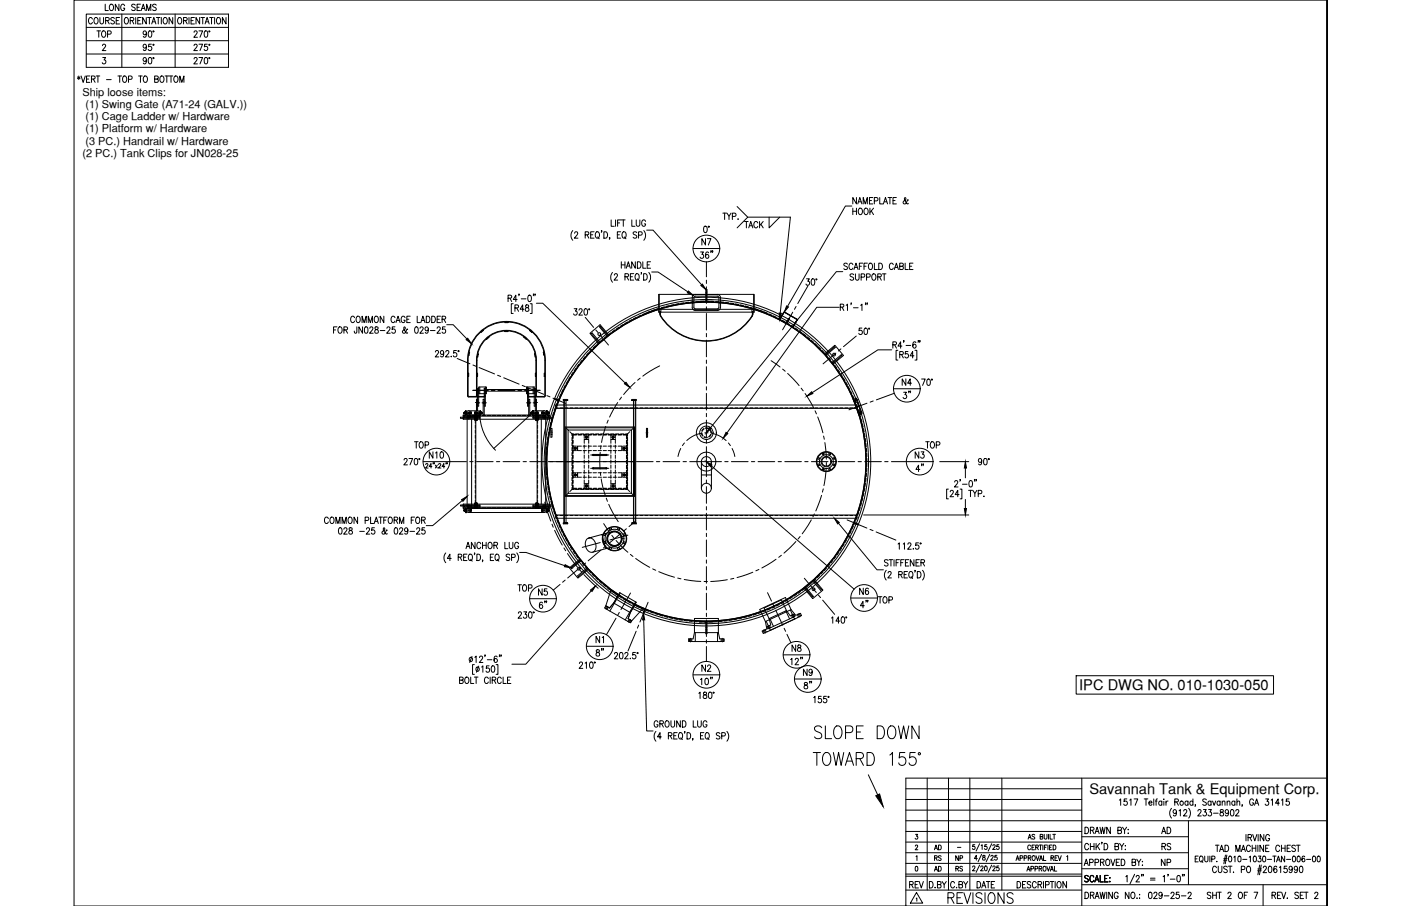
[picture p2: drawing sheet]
<svg xmlns="http://www.w3.org/2000/svg" width="432mm" height="279mm" viewBox="0 0 432 279" stroke-linecap="round" stroke-linejoin="round" font-family="sans-serif">
<defs><g id="words">
<text font-size="7.5" x="250.1" y="229">SLOPE DOWN</text>
<text font-size="6.6" x="291.4" y="279.8">REVISIONS</text>
<g font-size="5.7">
<text x="277.3" y="124.2">3&quot;</text>
<text x="264.2" y="188.7">4&quot;</text>
<text x="182.7" y="203.6">8&quot;</text>
</g>
<g font-size="5.3">
<text x="28.9" y="12.7">TOP</text>
<text x="228.6" y="71.6">TACK</text>
<text x="215.5" y="76.9">N7</text>
<text x="214.8" y="80.8">36&quot;</text>
<text x="131.6" y="142.5">N10</text>
<text x="281.2" y="142.5">N3</text>
<text x="285.8" y="146.8" transform="rotate(-90 285.8 146.8)">4&quot;</text>
<text x="165.1" y="184.9">N5</text>
<text x="169.7" y="188.7" transform="rotate(-90 169.7 188.7)">6&quot;</text>
<text x="269.9" y="187.3">TOP</text>
<text x="243.1" y="202.1">N8</text>
<text x="246.6" y="209.5">N9</text>
<text x="279.4" y="275.2">REV</text>
</g>
<g font-size="4.9">
<text x="26.5" y="8.5">COURSE</text>
<text x="221.9" y="68.8">TYP.</text>
<text x="277.3" y="119.9">N4</text>
<text x="127" y="139.3">TOP</text>
<text x="284.3" y="139.3">TOP</text>
<text x="158.8" y="183.4">TOP</text>
<text x="264.2" y="184.5">N6</text>
<text x="182.7" y="199.3">N1</text>
<text x="215.5" y="208.1">N2</text>
<text x="357" y="258.2">AD</text>
<text x="357.4" y="263.2">RS</text>
<text x="357" y="268.1">NP</text>
</g>
<g font-size="4.5">
<text x="332.6" y="212.9">IPC DWG NO. 010-1030-050</text>
<text x="335.7" y="244.9">Savannah Tank &amp; Equipment Corp.</text>
</g>
<g font-size="4.4">
<text x="287.2" y="263.2">AD</text>
<text x="287.2" y="269.9">AD</text>
<text x="287.2" y="266.7">RS</text>
<text x="293.5" y="266.7">NP</text>
<text x="293.9" y="269.9">RS</text>
</g>
<g font-size="3.4">
<text x="25.4" y="29.5">Ship loose items:</text>
<text x="26.3" y="33.3">(1) Swing Gate (A71-24 (GALV.))</text>
<text x="26.3" y="37.1">(1) Cage Ladder w/ Hardware</text>
<text x="26.3" y="40.8">(1) Platform w/ Hardware</text>
<text x="26.3" y="44.6">(3 PC.) Handrail w/ Hardware</text>
<text x="25.4" y="48.5">(2 PC.) Tank Clips for JN028-25</text>
</g>
<text font-size="2.6" x="294.2" y="262.5">-</text>
</g></defs>
<!-- layer: 0 -->
<g fill="none" stroke="#000" stroke-width=".31">
<path d="M409 0h-386.2v279.4h386.2M409 0v279.4v-279.4M285.8 240v34.5M292.3 240v34.5M298.9 240v34.5M308.8 240v34.5M333.4 240v39.4M409 240h-129.8v39.4M279.2 246.5h54.2M279.2 249.8h54.2M279.2 256.4h54.2M279.2 253.1h129.8"/>
<path d="M279.2 259.7h54.2M279.2 243.2h54.2M333.4 258h32.9M366.3 253.1v19.7M279.2 266.3h54.2M279.2 263h87.1M279.2 270.2h54.2M279.2 274.5h54.2M279.2 269.6h54.2M333.4 272.8h75.6M333.4 267.9h32.9M389.3 272.8v6.6"/>
</g>
<!-- layer: SHOP TAG -->
<path d="M279.2 279.4h.1M409 279.4h.1" fill="none" stroke="#000" stroke-width=".31"/>
<!-- layer: TEXT -->
<g fill="none" stroke="#000" stroke-width=".31">
<path d="M282.2 257.3h.6l-.3 .6a.44 .44 0 0 1 .3 .7 .44 .44 0 0 1-.7-.1M316.9 258.8l.5-1.5 .4 1.5M317.1 258.3h.5M318.9 257.5l-.3-.2-.5 .2 .1 .4 .7 .3v.4l-.3 .2-.5-.2M320.6 258l.7-.1 .1-.4-.8-.2v1.5l.8-.2v-.5l-.3-.1M321.8 257.3v1.1l.4 .4 .4-.2 .1-1.3M323.2 257.3v1.5M323.6 257.3v1.5h.8M324.5 257.3h.8M324.9 257.3v1.5M334.4 255.1a1.01 1.01 0 0 1 1.1 1 1.01 1.01 0 0 1-1.1 1zM336.1 256.1l.9-.2 .1-.6-1-.2v2"/>
<path d="M336.6 256.1l.6 1M337.5 257.1l.6-2 .7 2M337.7 256.4h.8M339 255.1l.4 2 .4-2 .4 2 .4-2M339.7 259.8h-.2h.2l-.2 .5M342.2 255.1v2l-1.1-2v2M344.5 256.1l1-.2 .1-.6-1.1-.2v2l1.1-.2 .1-.5-.5-.3M345 246.8l.4-.4v1.9M346 255.1l.6 1v1M347.2 255.1l-.6 1M347.3 246.4h-.8l-.1 .8a.61 .61 0 0 1 .9 .1 .61 .61 0 0 1-.1 .8 .61 .61 0 0 1-.8-.1M347.6 257h.2z"/>
<path d="M347.7 255.8v.1zM348.2 246.8l.4-.4v1.9M349.5 246.4h1.2l-.8 1.9M352.7 246.4h1.1M353.2 246.4v1.9M354.1 247.6h.9l-.1-.5a.58 .58 0 0 0-.8 .7 .58 .58 0 0 0 .9 .3M355.6 246.4v1.9M356.1 247h.5M356.7 246.4l-.3 .1-.1 .3v1.5M358.1 247.3l-.2-.2a.58 .58 0 0 0-.8 .6 .58 .58 0 0 0 1 .4M358.1 247v1.3M358.7 246.4v.2z"/>
<path d="M358.7 247.1v1.2M359.4 247v1.3M360 247l-.4 .1-.2 .5M361.1 249.3a2.24 2.24 0 0 0 0 3M362.1 247.3l.9-.1 .1-.6-1-.2v1.9M362.6 250.3l-.1 .3a.54 .54 0 0 1-.8 .1 .54 .54 0 0 1 0-.8 .54 .54 0 0 1 .8 .1l.1 .3a.9 .9 0 0 1-.6 1.3l-.4-.2M362.6 247.3l.6 1M363.4 250l.4-.3v1.9M364.8 250.1l.2-.3 .5-.1 .3 .5-1.1 1.4h1.2M366.1 247.3l-.1-.2a.58 .58 0 0 0-.8 .6 .58 .58 0 0 0 .9 .4M366.1 247v1.3M366.4 249.3a2.31 2.31 0 0 1 0 3"/>
<path d="M367.7 247.3a.56 .56 0 0 0-.8 0 .56 .56 0 0 0 0 .8 .56 .56 0 0 0 .8 0M367.7 246.4v1.9M368.5 248.3h-.2h.2l-.2 .4M369.2 250.1l.3-.4h.4l.3 .3-1.1 1.6h1.1M370.9 249.7h.9l-.5 .7a.6 .6 0 0 1 .5 .9 .6 .6 0 0 1-1.1 0M371.8 246.7l-.4-.3-.7 .3 .2 .4 .9 .7v.3l-.4 .2-.7-.2M372.5 249.7h.9l-.5 .7a.6 .6 0 0 1 .5 1 .6 .6 0 0 1-1.1-.1M373.3 247.3a.56 .56 0 0 0-.8 0 .56 .56 0 0 0 0 .8 .56 .56 0 0 0 .8 0M373.3 247v1.3M373.7 247l.5 1.3 .5-1.3M374 250.8h1.5M376 247.3a.56 .56 0 0 0-.7 0 .56 .56 0 0 0 0 .8 .56 .56 0 0 0 .7 0"/>
<path d="M376 247v1.3M376.2 249.8v.5a.72 .72 0 0 1 .8 .4 .72 .72 0 0 1-.3 .9 .63 .63 0 0 1-.7-.6 .63 .63 0 0 1 .8-.6l.2-.3v-.3zM376.7 247.4l.4-.4 .4 .1v1.2M376.7 247v1.3M378.2 247.4l.4-.4 .4 .1 .1 1.2M378.2 247v1.3M378.6 250.3v.3a.54 .54 0 0 1-.8 .1 .54 .54 0 0 1 0-.8 .54 .54 0 0 1 .8 .1v.3a.9 .9 0 0 1-.6 1.3l-.3-.2M379.4 249.8l.3-.1a1.06 1.06 0 0 1 .6 .9 1.06 1.06 0 0 1-.6 1l-.3-.1-.2-.7zM380.6 247.3a.56 .56 0 0 0-.8 0 .56 .56 0 0 0 0 .8 .56 .56 0 0 0 .8 0M380.6 247v1.3M380.9 250.1l.1-.3 .5-.1 .3 .5-1 1.4h1.1M381.2 247.4l.4-.4 .4 .1 .1 1.2"/>
<path d="M381.2 246.4v1.9M382.9 248.3l-.1 .4M384 257.3v2M384.7 258.3l.9-.1 .1-.7-1-.2v2M385.2 258.3l.6 1M386.1 257.3l.6 2 .7-2M386.3 246.8a.61 .61 0 0 0-.7-.4 .61 .61 0 0 0-.5 .7v.5a.61 .61 0 0 0 .6 .8 .61 .61 0 0 0 .6-.8h-.4M386.7 248.3l.6-1.9 .6 1.9M386.9 247.7h.8M387.8 257.3v2M389.5 257.3v2l-1.1-2v2M390.1 246.4h.9l-.5 .7a.6 .6 0 0 1 .5 .9 .6 .6 0 0 1-1.1 0"/>
<path d="M391.3 257.8a.62 .62 0 0 0-.8-.4 .62 .62 0 0 0-.4 .7v.5a.62 .62 0 0 0 .6 .7 .62 .62 0 0 0 .6-.7h-.4M391.8 246.8l.4-.4v1.9M394.3 247.7h-1.2l.8-1.3v1.9M395 246.8l.4-.4v1.9M397.3 246.4h-.8l-.1 .8a.61 .61 0 0 1 .9 .1 .61 .61 0 0 1-.1 .8 .61 .61 0 0 1-.9-.1M282.1 260.9l.3-.3 .4 .3-.7 1.2h.8M282.2 267.2h.2a.82 .82 0 0 1 .5 .7 .82 .82 0 0 1-.5 .7l-.3-.2zM282.3 264.2l.3-.3v1.5M282.4 277.1l.2-.2v1M282.5 275.2l1.9 3.3h-3.8zM288.2 273.6v.2zM288.9 272.8l1-.1v-.8l-1-.1v2l1.1-.2v-.4l-.4-.4"/>
<path d="M290.4 271.8l.6 1v1M291.7 271.8l-.7 1M294.2 272.3a.62 .62 0 0 0-.7-.5 .62 .62 0 0 0-.5 .8v.5a.62 .62 0 0 0 .5 .7 .62 .62 0 0 0 .7-.5M295.6 272.8l.9-.1 .1-.7-1-.2v2l1-.2 .1-.4-.4-.4M297 271.8l.6 1v1M298.3 271.8l-.7 1M299.8 267.4l.2-.3 .5 .2-.8 1.2h.8M300.4 260.5h-.6v.6a.46 .46 0 0 1 .6 0 .46 .46 0 0 1 0 .7 .46 .46 0 0 1-.7-.1M301.1 271.8a1 1 0 0 1 1.2 1 1 1 0 0 1-1.2 1zM301.2 264.8h-.9l.6-1v1.5M301.9 266.8l-1.1 2.2M301.9 260.2l-1.1 2.3"/>
<path d="M302.3 267.4l.2-.3 .5 .2-.8 1.2h.9M302.4 260.8l.3-.3v1.5M302.5 263.5l-1 2.2M302.6 273.8l.6-2 .6 2M302.9 263.8v.5a.55 .55 0 0 1 .7 .3 .55 .55 0 0 1-.2 .7 .48 .48 0 0 1-.6-.5 .48 .48 0 0 1 .6-.5l.2-.5zM303.6 267.1a.73 .73 0 0 1 .8 .6 .73 .73 0 0 1-.5 .8l-.4-.2zM304 271.8h1.1M304.1 260.5h-.5l-.1 .6a.46 .46 0 0 1 .7 0 .46 .46 0 0 1-.1 .7 .46 .46 0 0 1-.7-.1M304.6 271.8v2M305 263.5l-1 2.2M305.4 264.1l.5-.3 .2 .4-.8 1.1h.9M305.6 266.8l-1 2.2"/>
<path d="M305.6 260.2l-1 2.3M306 267.4l.2-.3 .5 .2-.8 1.2h.9M306 260.8l.2-.3 .5 .3-.8 1.2h.9M306.6 271.8h-1.1v2M307.3 263.8h-.6l-.1 .6a.46 .46 0 0 1 .7 0 .46 .46 0 0 1-.1 .7 .46 .46 0 0 1-.7-.1M307.8 267.1h-.5l-.1 .6a.46 .46 0 0 1 .7 0 .46 .46 0 0 1-.1 .7 .46 .46 0 0 1-.7-.1M307.8 260.5h-.5l-.1 .6a.46 .46 0 0 1 .7 0 .46 .46 0 0 1-.1 .7 .46 .46 0 0 1-.7-.1M313.1 265.4l.5-1.5 .5 1.5M313.3 264.9h.6M313.5 271.8a1 1 0 0 1 1.1 1 1 1 0 0 1-1.1 1zM314.4 264.6h.7l.1-.6-.8-.1v1.5M315.6 264.6h.8v-.6l-.8-.1v1.5"/>
<path d="M316.2 271.8h-1v2h1M316.5 268.6l.5-1.4 .4 1.4M316.7 268.2h.6M316.9 264.6l.7-.1 .1-.5-.8-.1v1.5M317.3 264.6l.4 .8M317.6 260.9a.46 .46 0 0 0-.5-.3 .46 .46 0 0 0-.3 .6v.3a.46 .46 0 0 0 .3 .6 .46 .46 0 0 0 .5-.4M317.7 272.1l-.4-.3-.7 .3 .1 .5 .9 .5a.48 .48 0 0 1-.3 .7l-.7-.3M317.7 267.9h.8v-.7h-.8v1.4M318.1 261.3h.5M318.3 263.9h.2a.7 .7 0 0 1 .6 .7 .7 .7 0 0 1-.8 .7l-.2-.5zM318.9 260.6h-.8v1.5h.8M319 267.9h.7v-.7h-.7v1.4"/>
<path d="M319.2 261.3l.7-.1v-.5l-.7-.1v1.5M319.3 263.9l.5 1.5 .5-1.5M319.4 272.3a.62 .62 0 0 0-.8-.5 .62 .62 0 0 0-.4 .8v.5a.62 .62 0 0 0 .4 .7 .62 .62 0 0 0 .8-.5M319.6 261.3l.4 .8M319.9 272.8l1-.1 .1-.7-1.1-.2v2M320.3 267.9l.7-.1v-.6h-.7v1.4M320.3 260.6h.8M320.4 265.4l.4-1.5 .5 1.5M320.5 272.8l.6 1M320.5 264.9h.7M320.7 267.9l.4 .7M320.7 260.6v1.5"/>
<path d="M321.4 260.6v1.5M321.6 271.8v2M321.6 263.9v1.5h.7M321.7 267.2a.68 .68 0 0 1 .7 .7 .68 .68 0 0 1-.7 .7l-.2-.5zM321.9 261.3h.5M322.2 272.9l1-.1v-.9l-1-.1v2M322.6 267.2l.5 1.4 .5-1.4M322.7 260.6h-.8v1.5M323 260.6v1.5M323.5 261.3h.4M323.7 271.8h1.1M323.7 268.6l.5-1.4 .5 1.4"/>
<path d="M323.9 264.6l.7-.1v-.6h-.7v1.5M323.9 268.2h.6M324.2 260.6h-.7v1.5h.7M324.3 271.8v2M324.3 264.6l.4 .8M324.6 260.6a.74 .74 0 0 1 .9 .7 .74 .74 0 0 1-.9 .8zM325 267.2v1.4h.7M325.2 264.6h.4M325.2 271.8v2M325.9 263.9h-.7v1.5h.7M326.1 271.9l.1-.1a1.01 1.01 0 0 1 .9 1 1.01 1.01 0 0 1-.9 1 1.27 1.27 0 0 1-.1-1.9zM326.1 263.9l.5 1.5 .5-1.5"/>
<path d="M328.7 271.8v2l-1.1-2v2M328.8 264.2l.3-.3v1.5M334.2 266.9l.6-1.9 .6 1.9M334.4 275.1a1 1 0 0 1 1.1 1 1 1 0 0 1-1.1 1zM334.4 266.3h.8M335.4 270.3l-.4-.3-.7 .3 .2 .4 .9 .7v.3l-.4 .3-.7-.3M335.5 260.6a.62 .62 0 0 0-.7-.5 .62 .62 0 0 0-.5 .8v.4a.62 .62 0 0 0 .5 .8 .62 .62 0 0 0 .7-.5M335.8 266l1-.1 .1-.7-1.1-.2v1.9M336.1 276.1l.9-.1 .1-.7-1-.2v2M336.1 260.1v2M336.1 261h1.1M336.6 276.1l.6 1"/>
<path d="M337.1 270.5a.61 .61 0 0 0-.7-.5 .61 .61 0 0 0-.5 .7v.5a.61 .61 0 0 0 .5 .8 .61 .61 0 0 0 .7-.5M337.2 260.1v2M337.4 272l.7-2 .6 2M337.5 266l1-.1v-.7l-1-.2v1.9M337.5 277.1l.6-2 .7 2M337.7 271.3h.8M337.7 276.5h.8M337.8 260.1v2M338.2 260.9l.7 1.2M338.9 260.1l-1.1 1.3M339 275.1l.4 2 .4-2 .4 2 .4-2M339.1 270v2h1"/>
<path d="M339.2 265.9l.9-.1v-.7l-.9-.1v1.9M339.7 265.9l.6 1M340.3 260.1a1 1 0 0 1 1.1 1 1 1 0 0 1-1.1 1zM340.5 270.9h.6M341.1 265.1l.1-.1a1 1 0 0 1 .9 .9 1 1 0 0 1-.9 1 1.26 1.26 0 0 1-.1-1.8zM341.1 275.1v2M341.5 270h-1v2h1M342 271.9h.1zM342.1 270.6v.2zM342.4 265l.6 1.9 .6-1.9M342.9 275.1v2l-1.2-2v2M343.6 261l1-.1v-.7l-1-.1v2l1.1-.2 .1-.5-.4-.4"/>
<path d="M344 265.9h.7M344.6 275.6a.62 .62 0 0 0-.7-.5 .62 .62 0 0 0-.5 .8v.5a.62 .62 0 0 0 .6 .7 .62 .62 0 0 0 .6-.7h-.4M345.1 265h-1.1v1.9h1.1M345.1 260.1l.6 .9v1.1M345.6 265a1 1 0 0 1 1.1 .9 1 1 0 0 1-1.1 1zM346.4 260.1l-.7 .9M346.8 260.8v.1zM346.8 261.9v.2zM347 270.4l.4-.4v2M348 275.1v2l-1.2-2v2M348.8 275.2l.2-.1a1 1 0 0 1 .8 1 1 1 0 0 1-.8 1 1.29 1.29 0 0 1-.2-1.9zM348.9 265.9l1-.1v-.7l-1-.1v1.9l1-.1 .1-.5-.4-.4"/>
<path d="M349.7 269.6l-1.4 3M350.2 270.5l.3-.5h.3l.3 .4-1 1.6h1.1M350.4 265l.6 .9v1M350.4 277h.1zM351.2 275.8h.1M351.2 276.9h.1M351.6 265l-.6 .9M351.9 269.7h-.1h.1l-.1 .5M352 266.8h.2zM352.1 265.6v.2zM352.4 269.7l-.1 .5M354.2 275.2l.4-.1a1.15 1.15 0 0 1-.2 2l-.4-.4v-.4z"/>
<path d="M354.6 270.8h1.4M354.6 271.4h1.4M355.6 275.6l.4-.5 .4 .1 .2 .3-.2 .7-.8 .9h1.1M358.2 275.8a.53 .53 0 0 1-.8 .4 .53 .53 0 0 1-.1-.9 .53 .53 0 0 1 .8 .1l.1 .4a.92 .92 0 0 1-.7 1.3l-.3-.3M358.5 270.4l.4-.4v2M358.8 276.3h1.5M360.1 269.7l-.2 .5M360.7 271.1h1.4M360.9 275.6l.3-.5h.3l.4 .4-.3 .7-.8 .9h1.2M362.9 270.1l.3-.1a1.09 1.09 0 0 1 .6 1 1.09 1.09 0 0 1-.6 1 1.43 1.43 0 0 1-.3-1.9zM363.4 275.1h-.8l-.1 .9a.61 .61 0 0 1 .9 0 .61 .61 0 0 1-.1 .9 .61 .61 0 0 1-.9-.2M364.1 276.3h1.4"/>
<path d="M364.5 269.7l-.1 .5M365 269.7h-.2h.2l-.2 .5M366.2 275.6l.3-.5h.3l.3 .4-.2 .7-.8 .9h1.1M368.4 264.9h.5M369.3 264h-.9v1.8h.9M369.9 264.1l.2-.1a.9 .9 0 0 1 .7 .9 .9 .9 0 0 1-.7 .9 1.16 1.16 0 0 1-.2-1.7zM370.3 265.5l.4 .5M371.3 264v1.3l.4 .5 .5-.3 .1-1.5M372.9 264v1.8M373.2 275.4l-.4-.3-.7 .3 .1 .5 .9 .5a.48 .48 0 0 1-.3 .7l-.7-.3M373.5 264.9h.8l.1-.7-.9-.2v1.8M373.8 275.1v2"/>
<path d="M373.8 276.1h1.1M374.6 260.6h1.1M374.9 275.1v2M374.9 267.6a.62 .62 0 0 0-.7-.5 .62 .62 0 0 0-.5 .8v.5a.62 .62 0 0 0 .5 .7 .62 .62 0 0 0 .7-.5M375 265.6v.2zM375.2 260.6v2M375.3 275.1h1.1M375.5 267.1v1.4l.5 .6 .5-.3 .1-1.7M375.8 275.1v2M375.9 262.6l.6-2 .6 2M376.1 262h.8M377.1 265.3h1"/>
<path d="M377.2 264.8h1M377.5 260.6a1 1 0 0 1 1.2 1 1 1 0 0 1-1.2 1zM377.7 263.7l-.5 2.7M378.1 263.7l-.5 2.7M378.3 267.4l-.4-.3-.8 .3 .2 .5 1 .6v.3l-.4 .3-.8-.3M378.5 275.6l.3-.5 .5 .1 .1 .3-1 1.6h1.1M378.6 267.1h1.1M378.8 264.1l.3-.1a.97 .97 0 0 1 .6 .9 .97 .97 0 0 1-.6 .9l-.3-.1-.2-.7zM379.1 267.1v2M380.2 268.9v.2zM380.3 264.4l.3-.4v1.8M380.9 262.6v-2l.7 2 .6-2v2"/>
<path d="M381.7 264.1l.2-.1a.97 .97 0 0 1 .6 .9 .97 .97 0 0 1-.6 .9l-.4-.8zM382 275.2l.1-.1a1 1 0 0 1 .9 1 1 1 0 0 1-.9 1 1.27 1.27 0 0 1-.1-1.9zM382.6 268.2l.9-.1 .1-.8-1-.2v2M382.6 262.6l.6-2 .7 2M382.8 262h.8M383 265h1.3M383.5 276.1h.6M384.5 267.2l.2-.1a1.02 1.02 0 0 1 .8 1 1.02 1.02 0 0 1-.8 1 1.27 1.27 0 0 1-.2-1.9zM384.5 275.1h-1v2M385 264.4l.4-.4v1.8M385.4 261.1a.62 .62 0 0 0-.8-.4 .62 .62 0 0 0-.4 .7v.5a.62 .62 0 0 0 .4 .7 .62 .62 0 0 0 .8-.5M385.9 260.6v2"/>
<path d="M385.9 261.6h1.2M386.5 264.1l.2-.1a.97 .97 0 0 1 .6 .9 .97 .97 0 0 1-.6 .9l-.5-.8zM386.5 275.1h1.1l-.8 2M387.1 260.6v2M387.6 268.5h1.1M387.7 268h1.1M387.7 260.6v2M387.8 264h.8l-.4 .7a.54 .54 0 0 1 .4 .8 .54 .54 0 0 1-.9 0M388.2 266.8l-.5 3M388.7 266.8l-.5 3M389.3 264.1l.3-.1a.97 .97 0 0 1 .5 .9 .97 .97 0 0 1-.5 .9l-.5-.8zM389.4 267.6l.3-.5h.3l.3 .4-.2 .7-.8 .9h1.1"/>
<path d="M389.4 260.6v2l-1.1-2v2M390.1 261.6h.6M390.6 265h1.3M391.1 267.2l.3-.1a1.08 1.08 0 0 1 .6 1 1.08 1.08 0 0 1-.6 1l-.5-.8zM391.1 260.6h-1v2h1M392 276.1l1-.1 .1-.7-1.1-.2v2M392.3 264h1M392.6 276.1l.6 1M392.8 264v1.8M393.4 265.8l.6-1.8 .6 1.8M393.5 267.4l-.3-.3a1.12 1.12 0 0 0-.1 2 .58 .58 0 0 0 .5-.8 .58 .58 0 0 0-1-.1v.2M393.7 265.2h.7"/>
<path d="M393.7 276.1h.7M394.3 267.5l.4-.4v2M394.4 261.1a.62 .62 0 0 0-.7-.4 .62 .62 0 0 0-.5 .7v.5a.62 .62 0 0 0 .4 .7 .62 .62 0 0 0 .8-.5M394.8 275.1h-1.1v2h1.1M394.9 261.6h1.2M394.9 260.6v2M395 275.1l.6 2 .7-2M395.9 264v1.8l-1-1.8v1.8M396.1 260.6v2M396.5 265h1.3M396.6 267.1h-.8v.9a.62 .62 0 0 1 .9 0 .62 .62 0 0 1-.1 .9 .62 .62 0 0 1-.9-.2M396.7 261.6h.6"/>
<path d="M396.7 276.9v.2zM397.7 260.6h-1v2h1M398.3 267.8l-.2 .5a.55 .55 0 0 1-.7-.2 .55 .55 0 0 1 .1-.8 .55 .55 0 0 1 .7 .1l.1 .4a.95 .95 0 0 1-.6 1.3l-.4-.3M398.5 264.1l.3-.1a.97 .97 0 0 1 .5 .9 .97 .97 0 0 1-.5 .9l-.3-.1-.2-.7zM399.3 260.9l-.4-.3-.8 .3 .1 .4 1.1 .7v.3l-.4 .3-.8-.3M399.6 260.6h1.1M399.9 267.8l-.2 .5a.55 .55 0 0 1-.8-.2 .55 .55 0 0 1 .2-.8 .55 .55 0 0 1 .7 .1l.1 .4a.96 .96 0 0 1-.6 1.3l-.4-.3M400 264.1l.2-.1a.96 .96 0 0 1 .6 .9 .96 .96 0 0 1-.6 .9l-.4-.8zM400.1 260.6v2M400.2 275.4l-.4-.3-.6 .1v.6l.8 .5 .2 .5-.4 .3-.7-.3M400.7 267.2l.2-.1a1.09 1.09 0 0 1 .7 1 1.09 1.09 0 0 1-.7 1l-.4-.4v-.4zM400.7 276.1h.7"/>
<path d="M401.8 275.1h-1.1v2h1.1M402 275.1h1.1M402.1 264.3v-.2a.87 .87 0 0 0-1 .7 .87 .87 0 0 0 .6 1 .5 .5 0 0 0 .5-.7 .5 .5 0 0 0-.9-.2v.3M402.6 275.1v2M402.7 265h1.3M404.7 264.1l.2-.1a.96 .96 0 0 1 .6 .9 .96 .96 0 0 1-.6 .9l-.4-.8zM405.2 275.6l.3-.5 .5 .1 .2 .3-1.1 1.6h1.2M406.1 264.1l.3-.1a.97 .97 0 0 1 .5 .9 .97 .97 0 0 1-.5 .9l-.5-.8z"/>
<circle cx="364.2" cy="247.6" r=".62"/>
</g>
<!-- layer: CHASE_CM-2 -->
<path d="M203 95.4h29.3M203.2 90.8v5.5M203.4 96.9a16.4 16.4 0 0 0 20.6 7.1 15.1 15.1 0 0 0 8-7.1M203.4 96.1l.1 .8a16.4 16.4 0 0 0 28.4 0l.1-.8M203.4 96.1v.8v-.8M203.4 96.3h-.4v-5.5h29.5v5.5h-.5M203.6 96.3h28.3M203.7 95.4v.9M231.8 95.4v.9M232.3 90.8v5.5" fill="none" stroke="#000" stroke-width=".31"/>
<!-- layer: HANDLE -->
<g fill="none" stroke="#000" stroke-width=".31">
<path d="M213.8 94.8l.6 .5h6.7l.5-.5v-1.4h.5l-.1 1.7-.6 .6h-7.4l-.6-.6v-1.7h.5v1.4M214.4 90.8l-.6 .2-.4 .5v1.7h.5v-1.4M214.4 90.8h6.7M221.1 90.8l.6 .2 .3 .5 .1 1.7h-.5v-1.4l-.5-.5h-6.7l-.6 .5M182.8 144.6h4.1M182.8 144.3h4.1M182.8 140.5h4.1M182.8 140.1h4.1"/>
<circle cx="182.8" cy="140.3" r=".18"/>
<circle cx="182.8" cy="144.4" r=".18"/>
<circle cx="186.9" cy="144.4" r=".18"/>
<circle cx="186.9" cy="140.3" r=".18"/>
</g>
<!-- layer: CENTER -->
<g fill="none" stroke="#000" stroke-width=".31">
<path d="M180.4 97.9l2.6 3.1M217.6 90.7h.3M217.7 80.8v4.6M217.7 86.4v1M217.7 88.5v5.1M217.7 94.6v1M217.7 96.7v5.1M242.5 99l.5 .2M244.3 96.3l-3.1 5.4M245.4 94.5l-.5 .9M249 88.2l-3.1 5.4M140.9 110.6l3.9 1.6"/>
<path d="M145.8 112.6l.9 .4M147.7 113.3l4.7 2M153.4 115.7l.9 .4M155.3 116.5l4.7 2M161 118.9l.9 .4M162.9 119.6l4.7 2M183.6 101.7l.7 .8M185 103.3l2.5 3.1M195.7 118l-3.5 3.7M197.3 116.6l-.8 .7M203.3 112.8l-5.2 3.2M217.7 102.8v1.1"/>
<path d="M217.7 104.9v5.1M217.7 111v1.1M217.7 113.1v5.1M217.7 119.3v1M237.7 111.2l2.7 2M241.2 113.8l.8 .7M242.8 115.2l3.5 3.7M246.9 119.7l.6 .8M257.6 108.9l-3.9 3.3M259.2 107.6l-.8 .6M263.9 103.6l-3.9 3.3M144.5 128.1v1.2"/>
<path d="M145.7 120.4h4.8M146.5 124.1h1M146.7 128.1v1.2M146.9 124.2h1M148.6 124.2h1.3M151.5 120.4h1M153.5 120.4h5.2M159.7 120.4h1M161.7 120.4h4.8M162.3 124.2h1.3M164.3 124.2h1M164.7 124.1h1"/>
<path d="M165.5 128.1v1.2M167.7 128.1v1.2M168.6 122l.9 .4M169.7 133.5h.5M170.4 122.8l3.9 1.6M171.6 123l-.1 .5M185 139.5l-.1 5.1M185.2 137.5l-.1 1M186.7 131.5l-1.3 4.9M187.5 129.6l-.4 .9M190.4 124.1l-2.5 4.5M191.6 122.5l-.6 .8"/>
<path d="M199.1 133.5h.6M209.8 138.3l-.8 2.5M210.9 136.6l-.6 .8M216.2 133.6l-2.2 .7-2.3 1.6M217.2 133.5h1M217.7 121.3v5.1M217.7 127.5v1M217.7 129.5v5.2M217.7 135.7v1M217.7 137.8v9.2M219.2 133.6l2.2 .7 2.4 1.6M224.5 136.6l.6 .8"/>
<path d="M225.6 138.3l.9 2.5M248.1 121.4l2.7 4.4M251.2 126.7l.4 .9M252 128.6l1.6 4.9M253.8 134.5l.2 1M254.2 136.5l.5 5.1M264.3 123.2l-.9 .4M265.7 127.1l-.9 .3M267.2 124.4l-5.5 2M269.1 123.7l-.9 .3M275.6 121.3l-5.5 2M138.6 142.4h5.2"/>
<path d="M144.5 155.5v1.2M144.8 142.4h1M146.7 155.5v1.2M146.9 142.4h5.1M153 142.4h1M155.1 142.4h5.1M161.2 142.4h1M163.3 142.4h5.1M165.5 155.5v1.2M167.7 155.5v1.2M167.9 154.9l1.9 5.8M169 142.4h15.8"/>
<path d="M182.1 144.4h5.5M182.1 140.3h5.5M185 145.6l.1 1.1M185.3 147.7l1.2 5M185.9 142.4h1M186.9 153.6l.3 1M187.6 155.5l2.9 5.4M187.9 142.4h5.2M194.1 142.4h1M196.2 142.4h5.1M202.3 142.4h1M204.4 142.4h5.1"/>
<path d="M210.5 142.4h1.1M212.6 142.4h9.8M217.7 148v1.1M217.7 150.1v5.1M217.7 156.2v1.1M217.7 158.3v5.1M223.4 142.4h1M225.4 142.4h5.2M231.6 142.4h1M233.6 142.4h5.2M239.8 142.4h1M241.9 142.4h5.1"/>
<path d="M248 142.4h1M250.1 142.4h5.1M251 158.5l-.5 .9M253.2 152.8l-1.8 4.8M253.7 150.8l-.2 1M254.6 144.7l-.7 5.1M254.7 142.6v1.1M256.2 142.4h1.1M258.3 142.4h5.1M264.5 142.4h1M266.5 142.4h5.2M272.7 142.4h1"/>
<path d="M274.7 142.4h4.7M170.1 161.6l.4 1M170.9 163.5l2.4 4.6M173.8 169l.5 .9M174.2 178.9l-.8 .7M174.9 170.7l3 4.2M178.6 175.6l.7 .8M178.9 174.9l-3.9 3.3M180 177.2l4.4 4.2M180.5 173.6l-.8 .7M185 167.3l-5.5 1.5M185.2 169.7l-3.9 3.3"/>
<path d="M186.1 161.5l1.8 2.8M186.8 168.3l-.8 .7M187 166.8l-1 .2M188.6 165.1l.6 .8M189.9 166.7l3.6 3.6M191.5 164.4l-3.9 3.3M193.1 163.1l-.8 .6M193.5 165l-5.5 1.5M194.3 171l.8 .6M195.9 172.2l4.4 2.8M196 160.6l-2.1 1.8M201.2 175.4l.9 .5"/>
<path d="M203 176.3l4.9 1.7M208.9 178.3l1 .2M210.9 178.7l5.1 .6M217 179.3h1M217.7 164.5v1M217.7 166.5v5.1M217.7 172.7v1M217.7 174.7v5.2M224.2 178.8l-5.1 .5M226.2 178.4l-1 .2M232 176.5l-4.8 1.6M233.9 175.6l-.9 .4"/>
<path d="M239.2 172.5l-4.4 2.7M240.8 171.2l-.8 .7M245.3 167l-3.7 3.6M246.6 165.4l-.6 .8M247.9 178.3l3.7 4.4M250 160.3l-2.8 4.3M261.1 160.3l6.1 2.6M264 161.3l-.2 .4M268.1 163.3l1 .3M270 164l6.1 2.6M172.6 180.2l-2.1 1.8M187.3 187l-.5 .9"/>
<path d="M189.9 190.6l-3 5.1M190.9 188.9l-.5 .9M194.3 191l-.5 .9M194.3 182.9l-2.9 5.1M196.1 194.7l-2.6 6.1M196.9 192.8l-.5 .9M198.4 188.4l.4 .3M199.7 185.7l-2.5 6.1M212.9 196.9v1.1M217.6 194.1h.3M217.7 180.9v1M217.7 182.9v5.2"/>
<path d="M217.7 189.1v1M217.7 191.2v5.1M217.7 197.3v1.1M217.7 199.4v4.6M222.6 196.9v1.1M235.5 194.2l.4 1M236.6 182.8l1.2 2.6M236.8 192.9l.5 .9M238.2 186.3l.5 .9M239.1 188.2l2.2 4.6M241.7 193.8l.4 .9M242.5 195.6l1.3 2.6"/>
<path d="M244.1 189.5l.5 .9M246 189.3l.5 1M252.2 183.5l.7 .8M253.6 185.1l3.6 4.4"/>
</g>
<!-- layer: DIM -->
<g fill="none" stroke="#000" stroke-width=".31">
<path d="M26.6 4.3h43.8v16.5h-43.8zM26.6 16.7h43.8M26.6 8.4h43.8M26.6 12.6h43.8M31.6 14.1l.3-.5h.3l.4 .4-1.1 1.6h1.1M31.7 17.7h.9l-.5 .8a.6 .6 0 0 1 .5 .9 .6 .6 0 0 1-1.1-.1M32.4 1.3v2h1M34 1.4l.2-.1a1 1 0 0 1 .8 1 1 1 0 0 1-.8 1 1.24 1.24 0 0 1-.2-1.9zM36.7 1.3v2l-1.2-2v2M37.5 4.3v16.5M38.4 1.8a.62 .62 0 0 0-.7-.5 .62 .62 0 0 0-.5 .8v.4a.62 .62 0 0 0 .6 .8 .62 .62 0 0 0 .6-.8h-.4M40.1 6.4l1-.2v-.7l-1-.1v2"/>
<path d="M40.7 6.4l.6 1M41.7 1.6l-.4-.3-.6 .1-.1 .5 .9 .5 .2 .6-.4 .3-.7-.3M41.8 5.4v2M42.2 2.2h.7M42.5 6.4h.6M43.3 1.3h-1.1v2h1.1M43.5 5.4h-1v2h1M43.5 3.3l.7-2 .6 2M43.8 2.6h.8M45.1 5.4v2l-1.1-2v2M45.1 10.2a.53 .53 0 0 1-.7 .4 .53 .53 0 0 1-.2-.8 .53 .53 0 0 1 .8 0l.1 .4a.95 .95 0 0 1-.6 1.3l-.3-.3M45.1 14.3a.53 .53 0 0 1-.7 .4 .53 .53 0 0 1-.2-.8 .53 .53 0 0 1 .8 0l.1 .4a.95 .95 0 0 1-.6 1.3l-.3-.3"/>
<path d="M45.1 18.4a.53 .53 0 0 1-.7 .4 .53 .53 0 0 1-.2-.8 .53 .53 0 0 1 .8 0l.1 .4a.95 .95 0 0 1-.6 1.3l-.3-.3M45.2 3.3v-2l.6 2 .7-2v2M45.5 5.4h1.1M45.9 9.6l.4-.1a1.15 1.15 0 0 1-.1 2l-.4-.4-.1-.5zM45.9 17.8l.4-.1a1.15 1.15 0 0 1-.1 2l-.4-.4-.1-.4zM46 5.4v2M46.7 13.6h-.9v.9a.61 .61 0 0 1 .9 0 .61 .61 0 0 1-.1 .9 .61 .61 0 0 1-.9-.2M46.8 7.4l.6-2 .6 2M47 6.7h.8M48.2 1.6l-.4-.3-.8 .3 .2 .5 1 .6v.3l-.4 .3-.8-.3M48.2 5.4h1.1M48.8 5.4v2"/>
<path d="M49.7 5.4v2M50.6 5.5l.2-.1a1.01 1.01 0 0 1 .8 1 1.01 1.01 0 0 1-.8 1 1.27 1.27 0 0 1-.2-1.9zM53.2 5.4v2l-1.1-2v2M54 4.3v16.5M55.1 5.5l.1-.1a1.02 1.02 0 0 1 .8 1 1.02 1.02 0 0 1-.8 1 1.27 1.27 0 0 1-.1-1.9zM56.6 6.4l.9-.2 .1-.6-1-.2v2M57.1 6.4l.6 1M58.3 5.4v2M58.9 6.4h.6M59.8 10l.3-.5h.4l.3 .4-1.1 1.6h1.2M59.8 14.1l.3-.5h.4l.3 .4-1.1 1.6h1.2M59.8 18.2l.3-.5h.4l.3 .4-1.1 1.6h1.2"/>
<path d="M59.9 5.4h-1v2h1M61.3 9.5h1.1l-.8 2M61.3 13.6h1.1l-.8 2M61.3 17.7h1.1l-.8 2M61.5 5.4v2l-1.1-2v2M61.9 5.4h1.1M62.5 5.4v2M63.2 9.6l.4-.1a1.15 1.15 0 0 1-.2 2 1.43 1.43 0 0 1-.2-1.9zM63.2 17.8l.4-.1a1.15 1.15 0 0 1-.2 2l-.4-.4-.1-.4zM63.2 7.4l.6-2 .7 2M63.4 6.7h.8M63.9 13.6h-.8l-.1 .9a.61 .61 0 0 1 .9 0 .61 .61 0 0 1-.1 .9 .61 .61 0 0 1-.9-.2"/>
<path d="M64.6 5.4h1.1M65.2 5.4v2M66.1 5.4v2M67 5.5l.2-.1a1.01 1.01 0 0 1 .8 1 1.01 1.01 0 0 1-.8 1 1.29 1.29 0 0 1-.2-1.9zM69.7 5.4v2l-1.2-2v2M23.9 23.7l.8 .6M24.3 23.4v1.2M24.7 23.7l-.8 .6M25 23.4l.6 2 .7-2M26.7 24.4h.6M27.7 23.4h-1v2h1M28.2 24.4l.9-.1 .1-.7-1-.2v2"/>
<path d="M28.7 24.4l.6 1M29.6 23.4h1.2M30.2 23.4v2M32.8 24.6h1.5M36.3 23.4h1.2M36.9 23.4v2M38.1 23.5l.1-.1a1 1 0 0 1 .9 1 1 1 0 0 1-.9 1 1.26 1.26 0 0 1-.1-1.9zM39.6 24.5l1-.1v-.9l-1-.1v2M42.7 23.4h1.1M43.3 23.4v2M44.5 23.5l.1-.1a1 1 0 0 1 .9 1 1 1 0 0 1-.9 1 1.24 1.24 0 0 1-.1-1.9zM47.7 24.4l.9-.1v-.8l-.9-.1v2l1-.2 .1-.5-.4-.3"/>
<path d="M49.6 23.5l.1-.1a1 1 0 0 1 .9 1 1 1 0 0 1-.9 1 1.26 1.26 0 0 1-.1-1.9zM50.9 23.4h1.1M51.4 23.4v2M52.1 23.4h1.2M52.7 23.4v2M53.9 23.5l.2-.1a1 1 0 0 1 .8 1 1 1 0 0 1-.8 1 1.24 1.24 0 0 1-.2-1.9zM55.4 25.4v-2l.6 2 .7-2v2M176.5 71.1a2.3 2.3 0 0 0 0 3M177.1 71.9l.1-.3a.56 .56 0 0 1 .8 .1 .56 .56 0 0 1-.2 .8l-.8 .9h1.1M180.4 72.4l.9-.1v-.7l-.9-.1v1.9M180.9 72.4l.6 1M182.1 72.4h.6"/>
<path d="M183.1 71.5h-1v1.9h1M183.8 71.6l.2-.1a1 1 0 0 1 .8 1 1 1 0 0 1-.8 .9 1.24 1.24 0 0 1-.2-1.8zM184.2 73.1l.5 .5M185.5 71.2h-.2h.2l-.2 .5M186.1 71.5a1 1 0 0 1 1.2 1 1 1 0 0 1-1.2 .9zM188 73.4h-.2h.2l-.2 .4M188.4 67.8v2h.9M189.7 67.8v2M190.3 72.4h.6M190.4 68.7h.6M191.3 71.5h-1v1.9h1M191.4 67.8h-1v2"/>
<path d="M191.5 67.8h1.2M192 71.6l.2-.1a1 1 0 0 1 .8 1 1 1 0 0 1-.8 .9 1.26 1.26 0 0 1-.2-1.8zM192.1 67.8v2M192.4 73.1l.5 .5M194.7 67.8v2h1M196.1 67.8v1.4l.5 .6 .5-.3 .1-1.7M196.3 71.8l-.4-.3-.8 .3 .2 .4 1 .7v.3l-.4 .2-.8-.2M196.8 72.5l1-.1v-.8l-1-.1v1.9M198.4 71.1a2.3 2.3 0 0 1 0 3M199 68.3a.61 .61 0 0 0-.8-.5 .61 .61 0 0 0-.4 .8v.4a.61 .61 0 0 0 .6 .8 .61 .61 0 0 0 .6-.8h-.4M199.3 71h2l14.9 16.8M217.1 69.9l.2-.2a1.08 1.08 0 0 1 .7 1 1.08 1.08 0 0 1-.7 1 1.43 1.43 0 0 1-.2-1.8z"/>
<path d="M230.5 67h13.1l-3.1 29.6M237 67v3.3l3.3-3.3M262.5 63.5h-1.9l-17.9 31M262.8 64.2v2M262.8 65.2h1.2M264 60.9v2l-1.2-2v2M264 64.2v2M264.4 62.9l.6-2 .6 2M264.6 62.2h.8M264.9 64.3l.1-.1a1.01 1.01 0 0 1 .8 1 1.01 1.01 0 0 1-.8 1 1.24 1.24 0 0 1-.1-1.9zM266 62.9v-2l.7 2 .6-2v2M266.6 64.3l.2-.1a1.01 1.01 0 0 1 .8 1 1.01 1.01 0 0 1-.8 1 1.27 1.27 0 0 1-.2-1.9z"/>
<path d="M268 61.8h.6M268.1 64.2v2M268.5 65l.7 1.2M269 60.9h-1v2h1M269.2 64.2l-1.1 1.3M269.5 62l.9-.2 .1-.7-1-.2v2M271.1 60.9v2h1M272.3 62.9l.6-2 .7 2M272.5 62.2h.8M273.7 60.9h1.1M274.3 60.9v2M275.2 61.8h.7"/>
<path d="M276.3 60.9h-1.1v2h1.1M279.9 61.8l-.1-.2-.8 1.3-.5-.1-.2-.3 .2-.5 .6-.4 .1-.4-.2-.3-.3 .3 .1 .5 .7 1.1 .4 .1v-.2M109.3 98a.61 .61 0 0 0-.8-.5 .61 .61 0 0 0-.4 .8v.4a.61 .61 0 0 0 .4 .8 .61 .61 0 0 0 .8-.5M110.1 97.6l.1-.1a1 1 0 0 1 .8 1 1 1 0 0 1-.8 1 1.26 1.26 0 0 1-.1-1.9zM111.6 99.5v-2l.6 2 .7-2v2M113.5 99.5v-2l.6 2 .7-2v2M115.7 97.6l.1-.1a1 1 0 0 1 .8 1 1 1 0 0 1-.8 1 1.26 1.26 0 0 1-.1-1.9zM118.3 97.5v2l-1.1-2v2M121.7 98a.62 .62 0 0 0-.7-.5 .62 .62 0 0 0-.5 .8v.4a.62 .62 0 0 0 .5 .8 .62 .62 0 0 0 .7-.5M122 99.5l.7-2 .6 2M122.3 98.8h.8M124.8 98a.62 .62 0 0 0-.7-.5 .62 .62 0 0 0-.5 .8v.4a.62 .62 0 0 0 .6 .8 .62 .62 0 0 0 .6-.8h-.4"/>
<path d="M125.4 98.4h.6M126.4 97.5h-1v2h1M128.6 97.5v2h.9M129.7 99.5l.6-2 .7 2M129.9 98.8h.8M131.4 97.5a1 1 0 0 1 1.1 1 1 1 0 0 1-1.1 1zM133.1 97.5a1 1 0 0 1 1.1 1 1 1 0 0 1-1.1 1zM134.7 98.4h.7M135.8 97.5h-1.1v2h1.1M136.2 98.4h1l.1-.7-1.1-.2v2M136.8 98.4l.6 1.1M156.6 92l.9-.1 .1-.7-1-.2v2"/>
<path d="M157.2 92l.5 1M158.2 93.7h-.6v3h.6M158.7 95l1-.1v-.7l-1-.2v2M159.3 95l.5 1M159.4 92.4h-1.2l.8-1.4v2M160 90.7l-.1 .5M160.7 92.2h1.4M161.5 95.4h-1.2l.8-1.4v2M162.1 94.1v.6a.73 .73 0 0 1 .8 .4 .73 .73 0 0 1-.3 .9 .64 .64 0 0 1-.7-.7 .64 .64 0 0 1 .8-.5l.2-.3v-.4zM162.9 91.1l.2-.1a1.08 1.08 0 0 1 .7 1 1.08 1.08 0 0 1-.7 1l-.4-.8zM163.4 93.7h.6v3h-.6M164.5 90.7l-.2 .5"/>
<path d="M165 90.7l-.2 .5M165.3 93.5h2l25.4 24.6M177 95.2h.8l-.4 .7a.6 .6 0 0 1 .4 1 .6 .6 0 0 1-1-.1M178.5 95.7l.3-.5 .5 .1 .1 .3-1 1.6h1.1M180.2 95.3h.7l.1 .3v1.2l-.4 .4-.4-.1-.1-.3-.1-.7zM188.8 84a2.3 2.3 0 0 0 0 3M189.3 84.9l.4-.5h.3l.3 .4-1 1.6h1.1M191.5 80.7v2M191.5 81.7h1.1M192.6 85.3l1-.1 .1-.6-1.1-.2v2M192.6 80.7v2M193 82.7l.7-2 .6 2"/>
<path d="M193.2 85.3l.5 1.1M193.3 82h.8M194.3 85.3h.6M195.3 84.4h-1v2h1M195.8 80.7v2l-1.1-2v2M196 84.5l.2-.1a1.02 1.02 0 0 1 .8 1 1.02 1.02 0 0 1-.8 1 1.27 1.27 0 0 1-.2-1.9zM196.4 80.7a1.01 1.01 0 0 1 1.2 1 1.01 1.01 0 0 1-1.2 1zM196.4 86l.5 .6M197.7 84.1l-.1 .5M198.1 80.7v2h1M198.4 84.4a1 1 0 0 1 1.1 1 1 1 0 0 1-1.1 1zM199.5 81.7h.6"/>
<path d="M200 84a2.3 2.3 0 0 1 0 3M200.5 80.7h-1v2h1M200.9 83.9h1.9l9.2 6.1M248.6 86h.8l-.4 .7a.6 .6 0 0 1 .5 1 .6 .6 0 0 1-1.1-.1M250.2 86.1l.3-.1a1.09 1.09 0 0 1 .6 1 1.09 1.09 0 0 1-.6 1l-.3-.1-.2-.8zM258.6 94.8h-6.9l-27.7 38.7M259 94.7l.9-.1 .1-.6-1-.2v2M259.5 94.7l.6 1.1M259.7 83.8h-1.9l-38.8 48.1M260.8 94.1l.4-.3v2M261.2 81.4l-.4-.2-.6 .1-.1 .5 .9 .5 .2 .5-.4 .3-.7-.3M262.4 93.5h-.2h.2l-.2 .5"/>
<path d="M262.9 81.6a.62 .62 0 0 0-.8-.4 .62 .62 0 0 0-.4 .7v.5a.62 .62 0 0 0 .4 .7 .62 .62 0 0 0 .8-.4M263 94.9h1.5M263.1 84.7l-.4-.2-.7 .2 .1 .4 1 .8v.2l-.4 .3-.7-.3M263.2 83.1l.6-1.9 .7 1.9M263.4 82.5h.8M263.7 84.5v1.4l.4 .5 .6-.3 .1-1.6M264.9 82.1h.6M265.3 94.1l.4-.3v2M265.4 85.5l1-.1v-.9h-1v1.9M265.9 81.2h-1v1.9M266.3 82.1h.6M266.9 93.5h-.2h.2l-.2 .5"/>
<path d="M267.1 85.5l1-.1v-.8l-1-.1v1.9M267.3 81.2h-1v1.9M267.4 93.5h-.2h.2l-.2 .5M268 81.3l.1-.1a1 1 0 0 1 .8 .9 1 1 0 0 1-.8 1 1.24 1.24 0 0 1-.1-1.8zM269 84.5h.2a1 1 0 0 1 .8 .9 1 1 0 0 1-.8 1 1.27 1.27 0 0 1-.2-1.9zM269.5 81.2v1.9h.9M270.5 85.4l1-.1 .1-.7-1.1-.1v1.9M270.8 81.2a1 1 0 0 1 1.2 .9 1 1 0 0 1-1.2 1zM271.1 85.4l.5 1M272 84.5h1.1M272.5 84.5v1.9M275.3 81.6a.62 .62 0 0 0-.7-.4 .62 .62 0 0 0-.5 .7v.5a.62 .62 0 0 0 .5 .7 .62 .62 0 0 0 .7-.4"/>
<path d="M275.6 83.1l.7-1.9 .6 1.9M275.9 82.5h.8M277.3 82.1l1-.1v-.7l-1-.1v1.9l1-.1 .1-.5-.4-.4M279 81.2v1.9h1M280.4 82.1h.6M281.4 81.2h-1v1.9h1M102.8 101.7h.6M103.8 100.8h-1v2M104.5 100.9l.1-.1a1 1 0 0 1 .9 1 1 1 0 0 1-.9 1 1.24 1.24 0 0 1-.1-1.9zM106 101.7l1-.1v-.6l-1-.2v2M106.6 101.7l.5 1.1M110 100.8l-.1 1.8-.6 .1-.1-.6"/>
<path d="M111.7 100.8v2l-1.1-2v2M112.5 100.9l.3-.1a1.07 1.07 0 0 1 .6 1 1.07 1.07 0 0 1-.6 1 1.4 1.4 0 0 1-.3-1.9zM114 101.3l.1-.4 .5-.1 .3 .6-1 1.4h1.1M115.7 100.9v.6a.72 .72 0 0 1 .8 .4 .72 .72 0 0 1-.3 .9 .63 .63 0 0 1-.7-.7 .63 .63 0 0 1 .8-.5l.2-.3v-.4zM117.2 101.9h1.4M119.3 101.3l.1-.4 .5-.1 .3 .6-1 1.4h1.1M121.7 100.8h-.8l-.1 .8a.62 .62 0 0 1 .9 .1 .62 .62 0 0 1-.1 .9 .62 .62 0 0 1-.8-.2M125.6 101.6l-.1-.1-.8 1.3h-.3l-.4-.4 .1-.4 .8-.7-.2-.5-.3 .3 .1 .5 .7 1.1 .4-.1M128 100.9l.3-.1a1.07 1.07 0 0 1 .6 1 1.07 1.07 0 0 1-.6 1 1.34 1.34 0 0 1-.3-1.9zM129.5 101.3l.3-.5h.3l.3 .4-1 1.6h1.1M132 101.5l-.2 .4a.55 .55 0 0 1-.7-.1 .55 .55 0 0 1 .1-.8 .55 .55 0 0 1 .7 .1l.1 .4a.93 .93 0 0 1-.6 1.3l-.3-.3M132.7 101.9h1.4"/>
<path d="M134.2 108.6l.3-.5 .5 .1 .2 .3-1.1 1.6h1.1M134.7 101.3l.3-.5h.4l.3 .4-1 1.6h1.1M136.8 108.8a.53 .53 0 0 1-.6 .5 .53 .53 0 0 1-.5-.6l.5-.6a1.08 1.08 0 0 1 .6 1 1.08 1.08 0 0 1-.7 1l-.3-.3M137.2 100.8h-.8l-.1 .8a.62 .62 0 0 1 .9 .1 .62 .62 0 0 1-.1 .9 .62 .62 0 0 1-.9-.2M137.4 108.6l.2-.4 .4-.1 .3 .6-1 1.4h1.1M137.7 100.1h2l4.2 4.4M139.1 109.9v.2zM140.7 108.1h-.8l-.1 .8a.61 .61 0 0 1 .9 0 .61 .61 0 0 1-.1 .9 .61 .61 0 0 1-.9-.1M265.6 101.2h-.8v.8a.61 .61 0 0 1 .8 0 .61 .61 0 0 1 0 .9 .61 .61 0 0 1-.9-.1M266.5 101.3l.3-.1a1.09 1.09 0 0 1 .6 1 1.09 1.09 0 0 1-.6 1l-.3-.1-.2-.8zM274.8 107.9h-4.2l-20.3 13.2M275.2 106.3l.9-.1 .1-.6-1-.2v2"/>
<path d="M275.7 106.3l.6 1.1M276.7 108h-.5v3h.5M277.3 109.3l1-.1v-.6l-1-.2v2M277.9 109.3l.5 1.1M278 106.7h-1.2l.8-1.3v2M278.6 105.1h-.2h.2l-.2 .5M279.3 106.5h1.4M279.8 108.4h-.7l-.1 .8a.62 .62 0 0 1 .9 .1 .62 .62 0 0 1-.1 .9 .62 .62 0 0 1-.9-.2M281.7 109.7h-1.2l.8-1.3v2M282 108h.6v3h-.6M282.3 105.7l-.3-.3a1.09 1.09 0 0 0-.7 1 1.09 1.09 0 0 0 .6 1 .58 .58 0 0 0 .5-.9 .58 .58 0 0 0-1-.1l-.1 .3M283.1 105.1l-.2 .5"/>
<path d="M283.6 105.1h-.2h.2l-.2 .5M284 116.9h1.2l-.8 2M285.9 117l.2-.1a1.07 1.07 0 0 1 .7 1 1.07 1.07 0 0 1-.7 1 1.41 1.41 0 0 1-.2-1.9zM101.2 159.9a.61 .61 0 0 0-.7-.4 .61 .61 0 0 0-.5 .7v.5a.61 .61 0 0 0 .5 .7 .61 .61 0 0 0 .7-.4M102 159.6l.2-.1a1 1 0 0 1 .8 1 1 1 0 0 1-.8 .9 1.28 1.28 0 0 1-.2-1.8zM107.6 159.6l.1-.1a1 1 0 0 1 .9 1 1 1 0 0 1-.9 .9 1.28 1.28 0 0 1-.1-1.8zM110.2 159.5v1.9l-1.1-1.9v1.9M114.2 159.5v1.9h1M116.8 159.5h1.1M117.3 159.5v1.9M119.3 159.5h-1v1.9M120 159.6l.1-.1a1 1 0 0 1 .9 1 1 1 0 0 1-.9 .9 1.26 1.26 0 0 1-.1-1.8z"/>
<path d="M124.5 141.9l.4-.5h.3l.3 .4-.2 .6-.8 1h1.1M126 141.4h1.2l-.8 2M127.8 159.5h-1.1v1.9M127.9 141.5l.4-.1a1.15 1.15 0 0 1-.2 2l-.4-.4v-.5zM128.4 159.6l.2-.1a1 1 0 0 1 .8 1 1 1 0 0 1-.8 .9 1.26 1.26 0 0 1-.2-1.8zM142.5 154.3l-9.1 7.8h-2M219.2 143.7l44 38M266.2 158.8h32.4M289.6 142.4h9M292.3 150.8h-.5v3h.5M292.9 151.7l.1-.4 .5-.1 .3 .6-1 1.4h1.1M294.2 148.7l.2-.4 .5-.1 .3 .6-1 1.4h1.1"/>
<path d="M295.6 152.5h-1.2l.8-1.3v2M295.9 150.8h.6v3h-.6M296 147.9h-.2h.2l-.2 .5M296.6 149.3h1.5M297.5 144.3v3.1M297.5 154v2.8M298.5 151.2h1.2M298.9 148.3h.6l.2 .3v1.2l-.4 .4-.4-.1-.2-.3-.1-.7zM299.1 151.2v2M299.8 151.2l.7 .9v1.1M300.5 147.9h-.2h.2l-.2 .5M300.9 147.9l-.1 .5"/>
<path d="M301.1 151.2l-.6 .9M301.5 152.3l1-.2v-.8l-1-.1v2M302.6 142a.53 .53 0 0 1-.8 .4 .53 .53 0 0 1-.1-.8 .53 .53 0 0 1 .8 .1l.1 .3a.95 .95 0 0 1-.7 1.4l-.3-.3M303.3 153v.2zM303.4 141.5l.4-.1a1.15 1.15 0 0 1-.2 2l-.4-.4-.1-.5zM103.5 161.4v-1.9l.7 1.9 .6-1.9v1.9M104.6 162.9l.2-.1a1.07 1.07 0 0 1 .6 .9 1.07 1.07 0 0 1-.6 1 1.35 1.35 0 0 1-.2-1.8zM105.4 161.4v-1.9l.7 1.9 .6-1.9v1.9M106 163.2l.3-.4h.3l.4 .3-1.1 1.6h1.1M107.7 162.9v.5a.72 .72 0 0 1 .8 .4 .72 .72 0 0 1-.3 .9 .63 .63 0 0 1-.7-.6 .63 .63 0 0 1 .8-.6l.2-.3v-.3zM110.9 163.9h1.4M112.5 160.5l1-.1 .2-.3-.2-.5-1-.1v1.9"/>
<path d="M112.9 163.2l.2-.3 .5-.1 .3 .5-1 1.4h1.1M115.3 161.4l.7-1.9 .6 1.9M115.4 162.8h-.8l-.1 .8a.62 .62 0 0 1 .9 0 .62 .62 0 0 1-.1 .9 .62 .62 0 0 1-.9-.1M115.6 160.8h.8M118.3 160.4h.6M119.3 163.6l-.1-.2-.8 1.3-.5-.1-.2-.2 .2-.5 .6-.5-.1-.6-.3 .2 .1 .5 .7 1.1 .4 .1v-.2M121.5 160.4l.9-.1 .1-.6-1-.2v1.9M121.7 162.9l.3-.1a1.07 1.07 0 0 1 .6 .9 1.07 1.07 0 0 1-.6 1 1.38 1.38 0 0 1-.3-1.8zM122 160.4l.6 1M123.1 161.4v-1.9l.7 1.9 .6-1.9v1.9M123.1 163.2l.4-.4h.3l.3 .3-1 1.6h1.1M125.7 163.4l-.2 .5a.54 .54 0 0 1-.7-.2 .54 .54 0 0 1 .1-.7 .54 .54 0 0 1 .7 0l.1 .4a.93 .93 0 0 1-.6 1.3l-.3-.3"/>
<path d="M126.3 163.9h1.5M126.7 160.4h.7M128.4 163.2l.2-.3 .5-.1 .3 .5-1.1 1.4h1.2M129.9 160.4l1-.1 .1-.6-1.1-.2v1.9M130.5 160.4l.6 1M130.9 162.8h-.8l-.1 .8a.62 .62 0 0 1 .9 0 .62 .62 0 0 1-.1 .9 .62 .62 0 0 1-.9-.1M137.4 170.5a2.3 2.3 0 0 0 0 3M139.1 172.2h-1.2l.8-1.3v2M141.2 171.8l1-.1 .1-.6-1.1-.2v2M141.8 171.8l.5 1.1M142.9 171.8h.6M143.6 169.2l.7-2 .6 2"/>
<path d="M143.8 168.6h.9M143.9 170.9h-1v2h1M144.7 171l.1-.1a1 1 0 0 1 .8 1 1 1 0 0 1-.8 1 1.27 1.27 0 0 1-.1-1.9zM145.1 172.5l.4 .6M146.3 170.6l-.1 .5M146.4 167.2v2l-1.1-2v2M147 170.9a.99 .99 0 0 1 1.1 1 .99 .99 0 0 1-1.1 1zM148.2 167.7a.61 .61 0 0 0-.8-.5 .61 .61 0 0 0-.4 .8v.4a.61 .61 0 0 0 .4 .8 .61 .61 0 0 0 .8-.5M148.7 167.2v2M148.7 168.2h1.1M148.8 172.8l-.1 .4M149.8 167.2v2"/>
<path d="M150.7 167.3l.2-.1a1 1 0 0 1 .8 1 1 1 0 0 1-.8 1 1.29 1.29 0 0 1-.2-1.9zM151.1 171.8h.7M152.2 170.9h-1.1v2h1.1M152.2 168.2l1-.1v-.8l-1-.1v2M152.8 168.2l.6 1M152.9 171l.1-.1a1 1 0 0 1 .9 1 1 1 0 0 1-.9 1 1.29 1.29 0 0 1-.1-1.9zM153.3 172.5l.5 .6M155.6 167.2v2h.9M157 167.2v1.4l.4 .6 .6-.3 .1-1.7M157.1 171.2l-.4-.3-.7 .3 .1 .4 1 .7v.3l-.4 .3-.7-.3M157.7 171.9l.9-.1 .2-.2-.2-.6-.9-.1v2M159.3 170.5a2.24 2.24 0 0 1 0 3"/>
<path d="M159.8 167.7a.62 .62 0 0 0-.7-.5 .62 .62 0 0 0-.5 .8v.4a.62 .62 0 0 0 .6 .8 .62 .62 0 0 0 .6-.8h-.4M160.1 170.4h2l12 4.1M258.4 161.4l11.9 14.3h2M273.2 175.9a2.24 2.24 0 0 0 0 3M273.7 172.9l-.4-.3-.7 .3 .2 .4 .8 .5v.7l-.6 .1-.4-.3M273.7 176.7l.3-.4h.5l.2 .3-.3 .7-.8 .9h1.1M274 172.6h1.1M274.6 172.6v2M275.5 172.6v2M276.2 173.5h.6M276.8 167.8l.4-.4v2M277 177.2l.9-.1 .1-.7-1-.1v1.9"/>
<path d="M277.2 172.6h-1v2M277.5 177.2l.6 1M277.6 173.5h.7M278.4 167.8l.4-.4v2M278.7 172.6h-1.1v2M278.7 177.2h.6M279.1 173.5h.6M279.7 176.3h-1v1.9h1M279.8 167.9l.3-.5 .5 .1 .2 .3-1.1 1.6h1.2M280.1 172.6h-1v2h1M280.4 176.3h.2a1 1 0 0 1 .8 .9 1 1 0 0 1-.8 1 1.29 1.29 0 0 1-.2-1.9zM280.8 177.8l.5 .6"/>
<path d="M281.5 169.2v.2zM281.7 172.6v2l-1.1-2v2M282.1 176l-.2 .4M282.3 173.5h.7M282.7 176.3a1 1 0 0 1 1.2 .9 1 1 0 0 1-1.2 1zM283.1 167.4h-.8l-.1 .9a.61 .61 0 0 1 .9 0 .61 .61 0 0 1-.1 .9 .61 .61 0 0 1-.9-.2M283.4 172.6h-1.1v2h1.1M283.8 173.5l1-.1 .1-.6-1.1-.2v2M284.3 175.9a2.3 2.3 0 0 1 0 3M284.4 173.5l.6 1.1M159.8 189.1l.1-.3 .5-.1 .3 .6-1 1.3h1.1M161.4 188.7h.9l-.5 .7a.6 .6 0 0 1 .5 1 .6 .6 0 0 1-1-.1"/>
<path d="M163.1 188.8l.2-.1a1.06 1.06 0 0 1 .7 1 1.06 1.06 0 0 1-.7 .9h-.2l-.2-.8zM182.2 182.2l-20.1 22.6h-4.3M198.4 191.2l.9 34.2h2M256.3 190.6l.4-.4v2M258.8 191.5h-1.2l.8-1.3v2M259.5 190.3l.2-.1a1.07 1.07 0 0 1 .7 1 1.07 1.07 0 0 1-.7 1l-.2-.1-.3-.8zM141.6 209.7h1l.1-.7-1.1-.2v2l1.1-.2 .1-.5-.4-.4M143.6 208.9a.98 .98 0 0 1 1 .7 .98 .98 0 0 1-.6 1.2 1.06 1.06 0 0 1-.8-.8 1.06 1.06 0 0 1 .4-1.1zM145.1 208.8v2h.9M145.5 202.4l-.7 1.9M146.2 205h-.6v3h.6M146.2 208.8h1.1"/>
<path d="M146.3 202.7l.4-.4v2M146.7 208.8v2M147.6 205.4l-.8 1.9M147.8 202.8l.3-.5 .5 .1 .2 .3-1.1 1.6h1.1M148.4 205.7l.4-.4v2M149.5 202.1l-.1 .4M150.2 203.5h1.4M150.5 209.3a.62 .62 0 0 0-.7-.5 .62 .62 0 0 0-.5 .8v.4a.62 .62 0 0 0 .5 .8 .62 .62 0 0 0 .7-.5M150.7 205.3h-.8v.9a.61 .61 0 0 1 .9 0 .61 .61 0 0 1-.1 .9 .61 .61 0 0 1-.9-.2M151.1 208.8v2M151.6 205.4h.7l.1 .3v1.2l-.4 .4-.4-.1-.1-.3-.1-.7zM151.7 209.7h1v-.7l-1-.2v2"/>
<path d="M152.3 209.7l.5 1.1M152.9 205h.6v3h-.6M153.2 202.6l-.5-.3a1.14 1.14 0 0 0 .1 2 .57 .57 0 0 0 .5-.8 .57 .57 0 0 0-1-.1v.2M154 202.1h-.1h.1l-.1 .4M154.5 202.1l-.2 .4M154.5 209.3a.61 .61 0 0 0-.7-.5 .61 .61 0 0 0-.5 .8v.4a.61 .61 0 0 0 .5 .8 .61 .61 0 0 0 .7-.5M155.1 208.8v2h.9M156.4 209.7h.7M157.5 208.8h-1.1v2h1.1M178.6 204.6l.3-.4h.5l.1 .3-.2 .7-.8 .9h1.1M180.3 204.5l.4-.3v1.9M181.9 204.2h.4a1.14 1.14 0 0 1-.1 1.9l-.4-.4-.1-.4z"/>
<path d="M189.4 201.7l.1-.4 .5-.1 .4 .6-1.1 1.4h1.1M191.1 201.3l.3-.1a1.07 1.07 0 0 1 .6 1 1.07 1.07 0 0 1-.6 1 1.37 1.37 0 0 1-.3-1.9zM192.6 201.7l.3-.5h.3l.3 .4-1 1.6h1.1M194.3 203v.2zM195.9 201.2h-.8l-.1 .9a.62 .62 0 0 1 .9 0 .62 .62 0 0 1-.1 .9 .62 .62 0 0 1-.9-.2M213.6 208.1h8.2M215.4 213.8l.4-.4v2M215.9 209.6l.4-.4v2M216.9 213.5v.6a.72 .72 0 0 1 .8 .4 .72 .72 0 0 1-.3 .9 .64 .64 0 0 1-.7-.7 .64 .64 0 0 1 .8-.5l.3-.3-.1-.4zM217.5 209.3l.2-.1a1.09 1.09 0 0 1 .7 1 1.09 1.09 0 0 1-.7 1 1.43 1.43 0 0 1-.2-1.9zM218.6 213.5l.4-.1a1.15 1.15 0 0 1-.2 2l-.4-.4-.1-.4zM243.7 203.4l.4-.4v2"/>
<path d="M245.1 203.5l.3-.5h.3l.4 .4-.3 .6-.8 1h1.1M248 210.6v.5a.72 .72 0 0 1 .8 .4 .72 .72 0 0 1-.3 .9 .63 .63 0 0 1-.7-.6 .63 .63 0 0 1 .8-.6l.3-.3-.1-.3zM250.8 215.1l.4-.4v2M253.1 214.7h-.8l-.1 .9a.62 .62 0 0 1 .9 0 .62 .62 0 0 1-.1 .9 .62 .62 0 0 1-.9-.2M254.7 214.7h-.8l-.1 .9a.62 .62 0 0 1 .9 0 .62 .62 0 0 1-.1 .9 .62 .62 0 0 1-.9-.2M331.7 208.4h60.8v5.7h-60.8zM202.2 225.6a2.3 2.3 0 0 0 0 3M202.8 222.7a.61 .61 0 0 0-.7-.4 .61 .61 0 0 0-.5 .7v.5a.61 .61 0 0 0 .6 .8 .61 .61 0 0 0 .6-.8h-.4M203.4 223.2l.9-.1 .1-.6-1-.2v1.9M203.8 227.2h-1.2l.8-1.3v2M203.9 223.2l.6 1M205.3 222.4l.1-.1a1 1 0 0 1 .9 1 1 1 0 0 1-.9 .9 1.24 1.24 0 0 1-.1-1.8z"/>
<path d="M206 226.9l.9-.1 .1-.7-1-.2v2M206.5 226.9l.6 1M206.8 222.3v1.4l.5 .5 .5-.2 .1-1.7M207.7 226.9h.6M208.7 225.9h-1v2h1M209.4 226l.2-.1a1 1 0 0 1 .8 1 1 1 0 0 1-.8 1 1.24 1.24 0 0 1-.2-1.9zM209.7 222.3v1.9l-1.1-1.9v1.9M209.8 227.5l.5 .6M210.3 222.3a.99 .99 0 0 1 1.1 1 .99 .99 0 0 1-1.1 .9zM211.1 225.7l-.2 .4M211.8 225.9a.99 .99 0 0 1 1.1 1 .99 .99 0 0 1-1.1 1zM213.6 227.8l-.2 .5"/>
<path d="M213.7 222.3v1.9h.9M215 222.3v1.4l.5 .5 .5-.2 .1-1.7M215.9 226.9h.6M216.9 225.9h-1v2h1M217.7 226l.1-.1a1 1 0 0 1 .8 1 1 1 0 0 1-.8 1 1.26 1.26 0 0 1-.1-1.9zM217.9 222.7a.62 .62 0 0 0-.8-.4 .62 .62 0 0 0-.4 .7v.5a.62 .62 0 0 0 .6 .8 .62 .62 0 0 0 .6-.8h-.4M218.1 227.5l.4 .6M221.9 226.2l-.4-.3-.6 .1-.1 .6 .9 .5 .2 .5-.4 .3-.7-.3M222.4 227l1-.1 .1-.8-1.1-.2v2M224 225.6a2.24 2.24 0 0 1 0 3M250.6 232.1h2.3M251.8 232.1v3.9"/>
<path d="M254.1 232.3l.4-.2a1.76 1.76 0 0 1 1.6 2.4 1.23 1.23 0 0 1-.8 1.4 1.23 1.23 0 0 1-1.5-.4 2.77 2.77 0 0 1 .3-3.2zM256.9 232.1l.8 3.9 .8-3.9 .7 3.9 .9-3.9M260.5 236l1.3-3.9 1.3 3.9M261 234.7h1.6M263.9 234h1.4a.95 .95 0 0 0 .9-1 .95 .95 0 0 0-.9-.9h-1.4v3.9M265 234l1.1 2M267.2 232.1h1.2a2.26 2.26 0 0 1 0 3.9h-1.2zM267.6 239l2.9 6.1M274.3 232.8l.8-.7v3.9M278.9 232.1h-1.6l-.2 1.7a1.26 1.26 0 0 1 1.8 0 1.26 1.26 0 0 1 0 1.8 1.26 1.26 0 0 1-1.8 0l-.1-.3M282.1 232.1h-1.6l-.2 1.7a1.26 1.26 0 0 1 1.8 0 1.26 1.26 0 0 1 0 1.8 1.26 1.26 0 0 1-1.8 0l-.1-.3"/>
<circle cx="47.3" cy="13.8" r=".17"/>
<circle cx="47.3" cy="9.7" r=".17"/>
<circle cx="47.3" cy="17.9" r=".17"/>
<circle cx="64.5" cy="17.9" r=".17"/>
<circle cx="64.5" cy="9.7" r=".17"/>
<circle cx="64.5" cy="13.8" r=".17"/>
<circle cx="217.7" cy="76.6" r="4.1"/>
<circle cx="218.4" cy="69.9" r=".17"/>
<circle cx="181.6" cy="95.4" r=".17"/>
<circle cx="251.6" cy="86.1" r=".17"/>
<circle cx="141.3" cy="108.3" r=".17"/>
<circle cx="267.8" cy="101.3" r=".17"/>
<circle cx="279.5" cy="119.9" r="4.1"/>
<circle cx="287.2" cy="117.1" r=".17"/>
<circle cx="129.2" cy="141.6" r=".17"/>
<circle cx="134.5" cy="142.4" r="4.1"/>
<circle cx="283.5" cy="142.4" r="4.1"/>
<circle cx="304.7" cy="141.6" r=".17"/>
<circle cx="283.7" cy="167.6" r=".17"/>
<circle cx="167.4" cy="184.6" r="4.1"/>
<circle cx="184.8" cy="199.3" r="4.1"/>
<circle cx="260.8" cy="190.4" r=".17"/>
<circle cx="266.3" cy="184.4" r="4.1"/>
<circle cx="145.1" cy="203.3" r=".61"/>
<circle cx="147.2" cy="206.3" r=".61"/>
<circle cx="196.5" cy="201.4" r=".17"/>
<circle cx="217.7" cy="208.1" r="4.1"/>
<circle cx="219.9" cy="213.6" r=".17"/>
<circle cx="245.5" cy="201.9" r="4.1"/>
<circle cx="249" cy="209.4" r="4.1"/>
<circle cx="255.3" cy="214.9" r=".17"/>
<circle cx="283.3" cy="232.4" r=".35"/>
</g>
<g fill="#000" stroke="#000" stroke-width=".31">
<path d="M212.2 89.7l1.5 1.4-1.9-.8zM216 88.1l.5-.5 1.1 1.7zM240.2 96.5l.6 .1-.5 1.9zM242.4 94.3l.6 .4-1.3 1.5zM143.7 104.8l.4-.5 1.2 1.7zM192.5 118.4l.4-.5 1.2 1.6zM218.7 131.7l.5 .4-1.5 1.4zM223.8 133.3l.5 .4-1.4 1.4zM248.7 122.2l1.5-1.4 .3 .6zM142.3 154.1l1.7-1-1.3 1.5zM217.7 142.4l1.7 1-.4 .5zM297.2 156.8h.7l-.4 2z"/>
<path d="M297.5 142.4l.4 1.9h-.7zM174.2 174.1l1.7 1-1.9-.3zM257.2 159.8l1.5 1.3-.5 .5zM182 182l1.6-1.3-1.1 1.7zM198.3 189.2l.4 2h-.6zM269.9 245.4l1.2-.5 1.1 3.8z"/>
</g>
<!-- layer: 10-150-RFWN -->
<path d="M212.5 197v.8M213.2 197v.8M214 195.1h7.4l.4 1.9h1.4v.8h-11v-.8h1.4zM214.3 195.1v2.7M221.1 195.1v2.7M222.3 197v.8M222.9 197v.8M245.1 190.8l-7.9 3.7" fill="none" stroke="#000" stroke-width=".31"/>
<!-- layer: 10 PIPE -->
<path d="M214 195.1v-4.4h7.4v4.4" fill="none" stroke="#000" stroke-width=".31"/>
<!-- layer: SHELL -->
<g fill="none" stroke="#000" stroke-width=".31">
<path d="M176.5 135.8v1M176.5 137.3v1M176.5 138.9v1M176.6 135.7v1M176.6 137.2v1.1M176.6 138.8v1M177.7 134.2h-1.1v1M177.8 134h-1.2l-.1 1.3M178.2 134.2h1M178.3 134h1M179.7 134.2h1M179.8 134h1"/>
<path d="M181.3 134.2h1M181.3 134h1.1M182.8 134.2h1M182.9 134h1M184.3 134.2h1.1M184.4 134h1.1M185.9 134.2h1M186 134h1M187.4 134.2h1M187.5 134h1M189 134.2h1M189 134h1.1"/>
<path d="M190.5 134.2h1M190.6 134h1M192 134.2h1.1v1.1M192.1 134h1.2v1.1M193.1 135.8v1M193.1 137.3v1M193.1 138.9v1M193.3 135.6v1M193.3 137.2v1M193.3 138.7v1M176.5 140.4v1M176.5 141.9v1.1"/>
<path d="M176.5 143.5v1M176.5 145v1.1M176.5 146.6v1M176.5 148.1v1M176.5 149.6v1.2h1.1M176.6 140.3v1.1M176.6 141.9v1M176.6 143.4v1M176.6 144.9v1.1M176.6 146.5v1M176.6 148v1.1M176.6 149.6v1h1.2"/>
<path d="M178.1 150.8h1M178.3 150.6h1M179.6 150.8h1.1M179.8 150.6h1M181.2 150.8h1M181.3 150.6h1.1M182.7 150.8h1M182.9 150.6h1M184.3 150.8h1M184.4 150.6h1.1M185.8 150.8h1M186 150.6h1"/>
<path d="M187.3 150.8h1.1M187.5 150.6h1M188.9 150.8h1M189 150.6h1.1M190.4 150.8h1.1M190.6 150.6h1M193.1 140.4v1M193.1 141.9v1.1M193.1 143.5v1M193.1 145v1.1M193.1 146.6v1M193.1 148.1v1"/>
<path d="M193.1 149.6v1.2h-1.1M193.3 140.2v1.1M193.3 141.8v1M193.3 143.3v1M193.3 144.9v1M193.3 146.4v1M193.3 147.9v1.1M193.3 149.5v1.1h-1.2"/>
<circle cx="217.7" cy="142.4" r="50"/>
<circle cx="217.7" cy="142.4" r="49.3"/>
<circle cx="217.7" cy="142.4" r="49.2"/>
<circle cx="217.7" cy="142.4" r="49.1"/>
<circle cx="254.7" cy="142.4" r="1.6"/>
<circle cx="189.4" cy="166.1" r="2.34"/>
</g>
<!-- layer: 4T-150-RFWN -->
<g fill="none" stroke="#000" stroke-width=".31">
<circle cx="253.7" cy="140" r=".26"/>
<circle cx="255.7" cy="140" r=".26"/>
<circle cx="252.3" cy="143.4" r=".26"/>
<circle cx="252.3" cy="141.4" r=".26"/>
<circle cx="253.7" cy="144.7" r=".26"/>
<circle cx="254.7" cy="142.4" r="3.1"/>
<circle cx="254.7" cy="142.4" r="2.13"/>
<circle cx="254.7" cy="142.4" r="1.39"/>
<circle cx="255.7" cy="144.7" r=".26"/>
<circle cx="257.1" cy="143.4" r=".26"/>
<circle cx="257.1" cy="141.4" r=".26"/>
</g>
<!-- layer: 4-90LR -->
<g fill="none" stroke="#000" stroke-width=".31">
<path d="M216.2 142.4v8.2M216.2 146.5h3.1M219.3 142.4v8.2"/>
<circle cx="217.7" cy="150.6" r="1.53"/>
</g>
<!-- layer: 4 PIPE -->
<g fill="none" stroke="#000" stroke-width=".31">
<path d="M216.2 133.5l.4 1M216.3 133.5l.4 .9M217 132.1l-.7 .8M217 134.8l1 .2M217 132.3l-.6 .7M217 134.7l1 .1M217.4 132l1.1 .1M217.5 132.1l.9 .2M218.8 132.6l.3 .9M218.9 132.5l.4 1M219 133.9l-.6 .8M219.2 134l-.7 .8"/>
<circle cx="217.7" cy="142.4" r="1.53"/>
</g>
<!-- layer: 2X2X14 -->
<g fill="none" stroke="#000" stroke-width=".31">
<path d="M193.4 99.3l-.9 .5M194.8 98.6l-.9 .4M196.2 97.9l-1 .4M197.5 97.2l-.9 .4M199 96.6l-1 .4M200.4 96l-1 .4M201.8 95.5l-.9 .4M203.3 95.1l-1 .3M204.8 94.6l-1 .3M206.3 94.3l-1 .2M207.8 93.9l-1 .2M209.3 93.6l-1 .2"/>
<path d="M210.8 93.4l-1 .1M212.3 93.2l-1 .1M213.9 93l-1 .2M215.4 93h-1M217 92.9h-1.1M217.5 92.9h1M219 92.9l1 .1M220.5 93h1.1M222.1 93.1l1 .1M223.6 93.3l1 .1M225.1 93.5l1 .1M226.7 93.7l.9 .2"/>
<path d="M228.2 94l1 .3M229.7 94.4l1 .2M231.1 94.8l1 .2M232.6 95.2l1 .3M234.1 95.7l.9 .3M235.5 96.2l1 .4M236.9 96.8l1 .4M238.4 97.4l.9 .5M239.8 98.1l.9 .5M241.1 98.8l.9 .5M242.5 99.5l.8 .6M174.2 118.8l-.4 .9"/>
<path d="M175 117.4l-.5 .9M175.8 116.1l-.5 .9M176.6 114.8l-.5 .9M177.5 113.6l-.6 .8M178.4 112.3l-.6 .8M179.4 111.1l-.6 .8M180.4 109.9l-.7 .8M181.4 108.8l-.7 .8M182.5 107.7l-.7 .7M183.6 106.6l-.8 .7M184.7 105.6l-.8 .6M185.8 104.5l-.7 .7"/>
<path d="M187 103.6l-.8 .6M188.3 102.6l-.8 .7M189.5 101.7l-.8 .6M190.8 100.9l-.9 .6M192.1 100.1l-.9 .5M243.8 100.3l.8 .6M245.1 101.2l.8 .5M246.3 102l.9 .6M247.6 102.9l.8 .7M248.8 103.9l.8 .6M250 104.9l.7 .6M251.1 105.9l.8 .7"/>
<path d="M252.2 106.9l.8 .8M253.3 108l.7 .8M254.4 109.2l.7 .7M255.4 110.3l.7 .8M256.4 111.5l.6 .8M257.3 112.7l.6 .8M258.2 114l.6 .8M259.1 115.2l.5 .9M259.9 116.5l.5 .9M260.7 117.9l.5 .8M261.4 119.2l.5 .9M168.4 139.3l-.1 1"/>
<path d="M168.5 137.8l-.1 1M168.6 136.2l-.1 1.1M168.8 134.7l-.1 1M169.1 133.2l-.2 1M169.4 131.7l-.2 1M169.8 130.2l-.3 1M170.2 128.7l-.3 1M170.6 127.2l-.3 1M171.1 125.8l-.3 .9M171.7 124.3l-.4 1M172.2 122.9l-.3 1M172.9 121.5l-.5 .9"/>
<path d="M173.5 120.1l-.4 1M262.1 120.6l.5 .9M262.8 122l.4 .9M263.4 123.4l.4 .9M264 124.8l.3 1M264.5 126.3l.3 .9M265 127.7l.3 1M265.4 129.2l.3 1M265.8 130.7l.2 1M266.1 132.2l.2 1M266.4 133.7l.2 1M266.7 135.2l.1 1"/>
<path d="M266.9 136.7l.1 1.1M267 138.3l.1 1M267.1 139.8l.1 1M168.3 142.4v1M168.3 143.9v1M168.3 140.8v1.1M168.4 145.5v1M168.5 147l.1 1M168.6 148.5l.2 1M168.8 150.1l.2 1M169.1 151.6l.2 1M169.4 153.1l.3 1"/>
<path d="M169.8 154.6l.3 1M170.2 156.1l.3 .9M170.6 157.5l.3 1M171.1 159l.4 .9M264.2 159.4l-.4 1M264.7 158l-.4 .9M265.1 156.5l-.3 1M265.5 155l-.2 1M265.9 153.5l-.2 1M266.2 152l-.2 1M266.5 150.5l-.2 1M266.7 149l-.1 1"/>
<path d="M266.9 147.5l-.1 1M267.1 145.9l-.1 1.1M267.2 144.4l-.1 1M267.2 141.4v1M267.2 142.9v1M171.7 160.4l.4 1M172.3 161.8l.4 1M172.9 163.3l.4 .9M173.5 164.6l.5 .9M174.3 166l.5 .9M175 167.3l.6 .9M175.8 168.7l.6 .8"/>
<path d="M176.7 169.9l.5 .9M177.5 171.2l.6 .8M178.5 172.4l.6 .8M179.4 173.7l.7 .7M180.4 174.8l.7 .8M181.4 176l.7 .7M182.5 177.1l.7 .7M183.6 178.2l.7 .7M184.7 179.2l.8 .7M250.4 179.5l-.8 .7M251.5 178.5l-.7 .7M252.6 177.4l-.7 .7"/>
<path d="M253.7 176.3l-.7 .8M254.7 175.2l-.6 .8M255.7 174l-.6 .8M256.7 172.8l-.6 .8M257.6 171.6l-.6 .8M258.5 170.3l-.6 .9M259.4 169.1l-.6 .8M260.2 167.7l-.5 .9M261 166.4l-.5 .9M261.7 165.1l-.5 .9M262.4 163.7l-.5 .9M263 162.3l-.4 .9"/>
<path d="M263.6 160.9l-.4 .9M185.9 180.2l.8 .7M187.1 181.2l.8 .6M188.3 182.1l.8 .6M189.5 183l.9 .6M190.8 183.9l.9 .5M192.1 184.7l.9 .5M193.4 185.5l1 .5M194.8 186.2l.9 .5M196.2 186.9l.9 .4M197.6 187.6l.9 .4M199 188.2l.9 .3"/>
<path d="M200.4 188.7l1 .4M201.9 189.2l.9 .3M203.3 189.7l1 .3M204.8 190.1l1 .3M206.3 190.5l1 .2M207.8 190.8l1 .2M209.3 191.1l1 .2M210.8 191.3l1.1 .2M212.4 191.5l1 .1M213.9 191.7h1M215.4 191.8h1.1M217 191.8h1"/>
<path d="M219.5 191.8h-1M221.1 191.7l-1.1 .1M222.6 191.6l-1 .1M224.1 191.4l-1 .1M225.7 191.2l-1.1 .1M227.2 190.9l-1 .2M228.7 190.6l-1 .2M230.2 190.2l-1 .3M231.6 189.8l-.9 .3M233.1 189.4l-.9 .3M234.6 188.9l-1 .3M236 188.3l-.9 .4"/>
<path d="M237.4 187.7l-.9 .4M238.8 187.1l-.9 .4M240.2 186.4l-.9 .5M241.6 185.7l-.9 .5M242.9 185l-.9 .5M244.2 184.1l-.8 .6M245.5 183.3l-.8 .6M246.8 182.4l-.9 .6M248 181.5l-.8 .6M249.2 180.5l-.8 .7"/>
<circle cx="217.7" cy="142.4" r="50.7"/>
</g>
<!-- layer: EXTERNALS -->
<g fill="none" stroke="#000" stroke-width=".31">
<path d="M217.6 89.3h.3l-.1 3.6-.2-.1zM217.6 91.2h.3M217.6 90.2h.3M242.5 99.2l.2 .1M242.7 98.9l.2 .1M243 98.4l.1 .1-.7 1.2M243.1 98.2l-.8 1.4 .1 .1M243.3 98.3l-.9 1.4M182.2 102.9l.3-.2 2.4 2.9-.2 .2zM184.7 100.8l.3-.2 2.4 2.9-.2 .2zM187.6 103.3l-2.6-3.2-3.2 2.7 2.7 3.2M254.1 109.1l3.2-2.6 2.7 3.1-3.2 2.7"/>
<path d="M254.3 109.3l2.9-2.4 .2 .3-2.8 2.4zM256.4 111.8l2.9-2.4 .2 .2-2.9 2.5zM169.8 132.1h.3v2.7h-.3zM169.8 132.9h.3M169.8 134h.3M170.9 122.9l1.3 .5-.1 .2-1.2-.5zM171.3 124.9h92.8v1h-92.8zM171.4 123.1l-.1 .2M171.5 125.8h.5M171.7 123.2v.2M172.5 125.8h1M173.9 123.5h1.1h-1.4v-.3h1.4v.3"/>
<path d="M174.1 125.8h1M175.6 125.8h1M177.1 125.8h1.1M178.7 125.8h1M180.2 125.8h1.1M181.8 125.8h1M183.3 125.8h1M184.8 125.8h1.1M186.4 125.8h1M187.9 125.8h1.1M189.5 125.8h1M191 125.8h1"/>
<path d="M192.6 125.8h1M194.1 125.8h1M194.7 123.5v-.3h1.4v.3h-1.4h1.1M195.6 125.8h1.1M197.2 125.8h1M198.7 125.8h1M199.2 132.1h.4v2.7h-.4zM199.2 132.9h.4M199.2 134h.4M200.3 125.8h1M201.8 125.8h1M203.3 125.8h1.1"/>
<path d="M204.9 125.8h1M206.4 125.8h1.1M208 125.8h1M209.5 125.8h1M211.1 125.8h1M212.6 125.8h1M214.1 125.8h1.1M215.7 125.8h1M217.2 125.8h1M218.8 125.8h1M220.3 125.8h1M221.8 125.8h1.1"/>
<path d="M223.4 125.8h1M224.9 125.8h1M226.5 125.8h1M228 125.8h1M229.5 125.8h1.1M231.1 125.8h1M232.6 125.8h1M234.2 125.8h1M235.7 125.8h1M237.2 125.8h1.1M238.8 125.8h1M240.3 125.8h1"/>
<path d="M241.9 125.8h1M243.4 125.8h1M244.9 125.8h1.1M246.5 125.8h1M248 125.8h1M249.6 125.8h1M251.1 125.8h1M252.6 125.8h1.1M254.2 125.8h1M255.7 125.8h1.1M257.3 125.8h1M258.8 125.8h1"/>
<path d="M260.4 125.8h1M261.9 125.8h1M263.4 125.8h.5M171.3 158.8h92.8v1h-92.8zM171.5 159h.5M172.5 159h1M174.1 159h1M175.6 159h1M177.1 159h1.1M178.7 159h1M180.2 159h1.1M181.8 159h1"/>
<path d="M183.3 159h1M184.8 159h1.1M186.4 159h1M187.9 159h1.1M189.5 159h1M191 159h1M192.6 159h1M194.1 159h1M195.6 159h1.1M197.2 159h1M198.7 159h1M200.3 159h1"/>
<path d="M201.8 159h1M203.3 159h1.1M204.9 159h1M206.4 159h1.1M208 159h1M209.5 159h1M211.1 159h1M212.6 159h1M214.1 159h1.1M215.7 159h1M217.2 159h1M218.8 159h1"/>
<path d="M220.3 159h1M221.8 159h1.1M223.4 159h1M224.9 159h1M226.5 159h1M228 159h1M229.5 159h1.1M231.1 159h1M232.6 159h1M234.2 159h1M235.7 159h1M237.2 159h1.1"/>
<path d="M238.8 159h1M240.3 159h1M241.9 159h1M243.4 159h1M244.9 159h1.1M246.5 159h1M248 159h1M249.6 159h1M251.1 159h1M252.6 159h1.1M254.2 159h1M255.7 159h1.1"/>
<path d="M257.3 159h1M258.8 159h1M260.4 159h1M261.9 159h1M263.4 159h.5M173.9 161.3h1.1h-1.4v.2h1.4v-.2M175.9 175.1l2.9-2.4 .2 .2-2.9 2.5zM178 177.6l2.9-2.4 .2 .2-2.9 2.4zM178.7 172.5l-3.2 2.6 2.6 3.2 3.2-2.7M194.7 161.3v.2h1.4v-.2h-1.4h1.1M250.5 179.2l.3-.2 2.4 2.8-.3 .3zM251 178.8l2.6 3.2-3.1 2.6-2.7-3.2"/>
<path d="M263.3 161.2l1.3 .5-.1 .1-1.3-.5zM263.8 161.4l-.1 .1M264.1 161.5l-.1 .1M188.3 182.1l-1.6 4.7 1.2 .7 1.2-1.5 1.4-2.4M195.6 186.6l-1.3 2.3-.7 1.9 1.1 .7 3.4-3.8M198.5 188.7h.1M198.6 188.4h.1M198.8 187.9l.1 .1-.5 1.2-.2-.1zM217.6 191.9h.3v3.5h-.3zM217.6 193.5h.3M217.6 194.6h.3M248 181.3l.3-.2 2.4 2.8-.3 .3z"/>
<circle cx="243.2" cy="98.3" r=".1"/>
<circle cx="184.7" cy="103" r=".43"/>
<circle cx="257.1" cy="109.4" r=".43"/>
<circle cx="177.3" cy="138.3" r=".24"/>
<circle cx="180.7" cy="134.8" r=".24"/>
<circle cx="188.9" cy="134.8" r=".24"/>
<circle cx="192.4" cy="138.3" r=".24"/>
<circle cx="217.7" cy="133.5" r="2.06"/>
<circle cx="177.3" cy="146.5" r=".24"/>
<circle cx="180.7" cy="149.9" r=".24"/>
<circle cx="188.9" cy="149.9" r=".24"/>
<circle cx="192.4" cy="146.5" r=".24"/>
<circle cx="178.4" cy="175.4" r=".43"/>
<circle cx="250.7" cy="181.7" r=".43"/>
</g>
<!-- layer: NAMEPLATE -->
<path d="M241.5 96.4l-1.2 2.2 1.3-2.2M241.8 96.3l-.2 .1M241.9 96.3l-.4 .1M241.9 96.3l3.8 2.3-1.3 2.3 1.2-2.3z" fill="none" stroke="#000" stroke-width=".31"/>
<!-- layer: REPAD -->
<g fill="none" stroke="#000" stroke-width=".31">
<path d="M203 95.2l-3.9 1.4v.1M219.8 92.9h-4.2l.1 .2M219.8 92.9v.2M232.4 95.2l3.9 1.4M236.4 96.6l-.1 .1M175.1 132.6h19.5v19.5h-19.5zM187.8 181.5l2.7 2.1M195.6 186.6l3.2 1.3M215.7 191.6l-.1 .2h4.2M219.8 191.6v.2"/>
<circle cx="217.7" cy="133.5" r="3.1"/>
<circle cx="217.7" cy="142.4" r="2.91"/>
<circle cx="254.7" cy="142.4" r="2.91"/>
<circle cx="189.4" cy="166.1" r="3.6"/>
</g>
<!-- layer: 12-150-RFWN -->
<path d="M235.2 194.5l.4 .7M235.8 194.2l.4 .7M235.9 191.7l7.9-3.7 1.5 1.8 1.4-.7 .3 .7-11.8 5.5-.3-.7 1.4-.6zM236.1 191.6l1.3 2.8M243.6 188.1l1.3 2.8M245.8 189.5l.3 .8M245.8 190.4v.1M246.4 189.3l.3 .7" fill="none" stroke="#000" stroke-width=".31"/>
<!-- layer: 12 PIPE -->
<path d="M243.8 188l-1.7-3.7-7.9 3.6 1.7 3.8" fill="none" stroke="#000" stroke-width=".31"/>
<!-- layer: 6 PIPE -->
<path d="M185.5 164.8l-4 1.1a2.43 2.43 0 0 0-1 2.6 2.43 2.43 0 0 0 2 1.8 2.36 2.36 0 0 0 .2-4.1l-1.2-.3M186.7 169.2l-4.1 1.1" fill="none" stroke="#000" stroke-width=".31"/>
<!-- layer: 6-45 -->
<g fill="none" stroke="#000" stroke-width=".31">
<path d="M188.8 164l-3.3 .8 1.2 4.4 3.3-.9"/>
<circle cx="189.4" cy="166.1" r="2.28"/>
</g>
<!-- layer: 6T-150-RFWN -->
<g fill="none" stroke="#000" stroke-width=".31">
<circle cx="186.4" cy="167.4" r=".31"/>
<circle cx="186.4" cy="164.9" r=".31"/>
<circle cx="188.1" cy="169.1" r=".31"/>
<circle cx="188.1" cy="163.1" r=".31"/>
<circle cx="189.4" cy="166.1" r="3.8"/>
<circle cx="189.4" cy="166.1" r="2.91"/>
<circle cx="189.4" cy="166.1" r="2.09"/>
<circle cx="190.6" cy="169.1" r=".31"/>
<circle cx="190.6" cy="163.1" r=".31"/>
<circle cx="192.4" cy="164.9" r=".31"/>
<circle cx="192.4" cy="167.4" r=".31"/>
</g>
<!-- layer: PLATFORM CLIP -->
<g fill="none" stroke="#000" stroke-width=".31">
<path d="M143.1 128.3h4.8v.4h-4.8zM144.1 128.3v.4M144.9 128.3v.4M146.3 128.3v.4M147.1 128.3v.4M164.3 128.3h4.8v.4h-4.8zM165.1 128.3v.4M165.9 128.3v.4M167.3 128.3v.4M168.1 128.3v.4M143.1 156.1h4.8v.3h-4.8zM144.1 156.1v.3"/>
<path d="M144.9 156.1v.3M146.3 156.1v.3M147.1 156.1v.3M164.3 156.1h4.8v.3h-4.8zM165.1 156.1v.3M165.9 156.1v.3M167.3 156.1v.3M168.1 156.1v.3"/>
</g>
<!-- layer: TANK CLIP -->
<g fill="none" stroke="#000" stroke-width=".31">
<path d="M141.9 128.7h6v.3h-6zM144.2 128.7v.3M144.8 128.7v.3M146.4 128.7v.3M146.9 123.1h.3v3.6h-.3zM146.9 123.5h.3M146.9 124.7h.3M147 128.7v.3M148.9 123.2h.3v4.8h-.3zM148.9 124.5h.3M148.9 124h.3M162.9 123.2h.4v4.8h-.4z"/>
<path d="M162.9 124.5h.4M162.9 124h.4M164.3 128.7h6v.3h-6zM165 123.1h.3v3.6h-.3zM165 123.5h.3M165 124.7h.3M165.2 128.7v.3M165.8 128.7v.3M167.4 128.7v.3M168 128.7v.3M141.9 155.7h6v.4h-6zM144.2 155.7v.4"/>
<path d="M144.8 155.7v.4M146.4 155.7v.4M147 155.7v.4M164.3 155.7h6v.4h-6zM165.2 155.7v.4M165.8 155.7v.4M167.4 155.7v.4M168 155.7v.4"/>
</g>
<!-- layer: 06X08_2 -->
<g fill="none" stroke="#000" stroke-width=".31">
<path d="M142.8 128h26.6v1.3h-26.6zM142.8 128.1h.7M144 128.1h1.1M145.4 129.3v27.5M145.6 128.1h1v28.5h-1M146.5 128.1v.9M146.5 129.5v1.1M146.5 131.1v1M146.5 132.6v1M146.5 134.2v1M146.5 135.7v1M146.5 137.2v1.1"/>
<path d="M146.5 138.8v1M147.1 128.1h1M148.7 128.1h1M150.2 128.1h1M151.7 128.1h1.1M153.3 128.1h1M154.8 128.1h1M156.4 128.1h1M157.9 128.1h1M159.4 128.1h1.1M161 128.1h1M162.5 128.1h1"/>
<path d="M164.1 128.1h1M165.5 128.1v28.5M165.6 128.1h1M165.7 128.1v.9M165.7 129.5v1.1M165.7 131.1v1M165.7 132.6v1M165.7 134.2v1M165.7 135.7v1M165.7 137.2v1.1M165.7 138.8v1M166.8 129.3v26.2"/>
<path d="M167.1 128.1h1.1M168.7 128.1h.7M142.8 155.5h26.6v1.3h-26.6zM142.8 156.6h.7M144 156.6h1.1M146.5 140.3v1.1M146.5 141.9v1M146.5 143.4v1M146.5 144.9v1.1M146.5 146.5v1M146.5 148v1.1M146.5 149.6v1"/>
<path d="M146.5 151.1v1M146.5 152.7v1M146.5 154.2v1M146.5 155.7v.9M147.1 156.6h1M148.7 156.6h1M150.2 156.6h1M151.7 156.6h1.1M153.3 156.6h1M154.8 156.6h1M156.4 156.6h1M157.9 156.6h1"/>
<path d="M159.4 156.6h1.1M161 156.6h1M162.5 156.6h1M164.1 156.6h1M165.6 156.6h1M165.7 140.3v1.1M165.7 141.9v1M165.7 143.4v1M165.7 144.9v1.1M165.7 146.5v1M165.7 148v1.1M165.7 149.6v1"/>
<path d="M165.7 151.1v1M165.7 152.7v1M165.7 154.2v1M165.7 155.7v.9M167.1 156.6h1.1M168.7 156.6h.7"/>
</g>
<!-- layer: 3-4-10NC-HHBOLT -->
<g fill="none" stroke="#000" stroke-width=".31">
<path d="M146.3 128h.2M146.3 128h.8l.1 .3h-.9zM146.5 128.3v1.4h.5v-1.4M146.5 128v1.7h.5M146.5 128h.4M146.9 128h.2M146.9 128v1.7M165 128h.9v.3h-.9zM165 128h.2v1.7M165.2 128.3v1.4M165.2 129.7h.5M165.2 128h.5"/>
<path d="M165.7 128h.2M165.7 128v1.7M165.7 129.7h-.5M165.7 128.3v1.4M146.3 156.4h.9v.3h-.9zM146.5 155.1v1.6h-.2M146.5 155.1h.5v1.3M146.5 155.1h.5M146.5 156.7h.4M146.9 155.1v1.6h.2M165.1 156.7h.8M165.2 156.4v-1.4l.5 .1v1.3"/>
<path d="M165.2 155.1h.5M165.2 156.7h.5M165.2 155.1v1.6h-.2M165.7 155.1v1.6h.2M165.9 156.7v-.3h-.9l.1 .3M165.9 156.7h.1"/>
</g>
<!-- layer: 3-4-10NC-HHNUT -->
<g fill="none" stroke="#000" stroke-width=".31">
<path d="M146.3 129.4h.2M146.3 129h.2M146.3 129.1v.4l.9-.1M146.3 129.1l.8-.1 .1 .4M146.5 129.1v.3M146.5 129h.4M146.5 129.4h.4M146.9 129h.2M146.9 129.4h.2M146.9 129.1v.3M165 129.4l.1 .1M165 129l.2 .1v.3h-.2"/>
<path d="M165.1 129.5h.8M165.2 129.4h.5M165.2 129h.5M165.7 129h.2M165.7 129.4h.2M165.7 129.1v.3M165.9 129.1l-.8-.1-.1 .4M165.9 129.1v.4M146.3 155.3h.8M146.3 155.7h.2M146.3 155.3h.9v.4h-.9zM146.5 155.3l.1 .4h.3v-.4"/>
<path d="M146.9 155.7h.2M165 155.7h.2M165 155.3h.2M165.1 155.3v.4M165.1 155.3h.8M165.1 155.7h.8M165.2 155.3h.7M165.2 155.3v.4M165.7 155.7h.2M165.7 155.3v.4h-.5M165.9 155.3v.4"/>
</g>
<!-- layer: 11-2 PIPE -->
<g fill="none" stroke="#000" stroke-width=".31">
<circle cx="144.4" cy="127.3" r=".65"/>
<circle cx="147.2" cy="127.3" r=".65"/>
<circle cx="165" cy="127.3" r=".65"/>
<circle cx="167.8" cy="127.3" r=".65"/>
<circle cx="144.4" cy="157.4" r=".65"/>
<circle cx="167.8" cy="157.4" r=".65"/>
</g>
<!-- layer: HANDRAIL MOUNTING CLIP -->
<g fill="none" stroke="#000" stroke-width=".31">
<path d="M143.5 126.6h.2v1.4h-.2zM143.5 127.6h.2M143.5 127.1h.2M147.8 126.6h.3v1.4h-.3zM147.8 127.6h.3M147.8 127.1h.3M164.1 126.6h.2v1.4h-.2zM164.1 127.6h.2M164.1 127.1h.2M168.5 126.6h.2v1.4h-.2zM168.5 127.6h.2M168.5 127.1h.2"/>
<path d="M143.5 156.8h.2v1.3h-.2zM143.5 157.2h.2M143.5 157.6h.2M168.5 156.8h.2v1.3h-.2zM168.5 157.2h.2M168.5 157.6h.2"/>
</g>
<!-- layer: 1-2-13NC-HHNUT -->
<g fill="none" stroke="#000" stroke-width=".31">
<path d="M143.2 127.1v.5M143.2 127.6h.1M143.2 127l.3 .1M143.2 127.2h.2M143.2 127v.1M143.2 127.6h.2M143.2 127.2v.3M143.2 127v.2M143.2 127.6v-.1l.2 .1M143.4 127v.2M143.4 127.2v.3M143.5 127.1v.5"/>
<path d="M143.5 127.6h-.1M148.1 127.1v.5M148.1 127.6h.1M148.1 127.2v.3M148.1 127v.2M148.1 127.6l.3-.1v.1M148.1 127.2h.3M148.1 127.6h.3M148.4 127v.2M148.4 127.2v.3M148.4 127l-.3 .1M148.4 127v.1"/>
<path d="M148.4 127.1v.5M148.4 127.6h.1M163.8 127.6h.1M163.8 127.1v.5M163.8 127.2v.3M163.8 127.6l.3-.1v.1M163.8 127v.2M163.8 127l.3 .1v.5h-.3M163.8 127.2h.3M163.8 127v.1M164.1 127v.2M164.1 127.2v.3"/>
<path d="M168.7 127.1v.5M168.7 127.6h.1M168.7 127.2v.3M168.7 127v.2M168.7 127.2h.3M168.7 127.6h.3M169 127v.5M169 127.5v.1M169 127.5l-.3 .1M169 127l-.3 .1M169 127v.1M169 127.1v.5"/>
<path d="M169 127.6h.1M143.2 157.1v.6M143.2 157.5h.2M143.2 157.1h.2M143.2 157.2h.2M143.2 157.1h.1M143.2 157.2v.3M143.2 157.1v.2M143.2 157.5v.2M143.4 157.1v.2M143.4 157.5v.2M143.4 157.2v.3"/>
<path d="M143.4 157.1h.1M143.5 157.1l-.1 .6h-.2M168.7 157.1v.6h.3v-.6M168.7 157.2v.3M168.7 157.5v.2M168.7 157.1v.2M168.7 157.5h.3M168.7 157.1h.3M168.7 157.2h.3M168.7 157.1h.1M169 157.1v.6M169 157.1h.1"/>
</g>
<!-- layer: 1-2-13NC-HHBOLT -->
<g fill="none" stroke="#000" stroke-width=".31">
<path d="M143 127.2v.3zM143 127.5h2.2v.1M143 127.2h2M143 127.2h.8M145.2 127v.2M145.2 127.2v.3M145.2 127.2h-.9M145.2 127.1l-.2-.1v.6h.2M145.2 127.1v.5M145.2 127.6h.1M146.3 127.1l.2-.1v.6h-.2M146.3 127.1v.5"/>
<path d="M146.3 127.6h.1M146.3 127.2v.3M146.3 127v.2M146.3 127.2h1M146.5 127.2h2.1M147.8 127.2h.8M148.6 127.2v.3zM148.6 127.5h-2.3v.1M163.6 127.5h2.2v.1M163.6 127.2v.3zM163.6 127.2h2.1M163.6 127.2h.8"/>
<path d="M165.7 127l.2 .1-.1 .5h-.1zM165.8 127v.2M165.8 127.2v.3M165.8 127.2h-.9M166.9 127.6h.1M166.9 127.2v.3M166.9 127v.2M167 127h.2v.6h-.3zM167 127.2h.9M167.2 127.2h2M168.4 127.2h.8M169.2 127.5h-2.3v.1"/>
<path d="M169.2 127.2v.3zM177.1 138.1h.5v.3l-.3 .2zM180.6 134.6l.4 .2-.1 .3h-.3zM188.8 134.6l.5 .2-.2 .3h-.3zM192.1 138.1h.5v.3l-.2 .2zM143 157.2v.4zM143 157.5h2.2M145 157.1h.2v.6h-.2zM145.2 157.1v.2M145.2 157.5v.2M145.2 157.2v.3M145.2 157.2l-2.2 .1"/>
<path d="M145.2 157.1h.1M166.9 157.1h.3v.6l-.3-.1zM166.9 157.2v.3M166.9 157.5v.2M166.9 157.1v.2M167 157.5l2.2 .1M167 157.1h-.1M169.2 157.2v.4zM169.2 157.2h-2.2M177.1 146.3h.5v.3l-.3 .2zM180.6 149.6l.4 .3-.1 .3h-.3zM188.8 149.6l.5 .3-.2 .3h-.3z"/>
<path d="M192.1 146.3h.5v.3l-.2 .2z"/>
<circle cx="177.3" cy="138.3" r=".31"/>
<circle cx="177.3" cy="138.3" r=".26"/>
<circle cx="180.7" cy="134.8" r=".31"/>
<circle cx="180.7" cy="134.8" r=".26"/>
<circle cx="188.9" cy="134.8" r=".31"/>
<circle cx="188.9" cy="134.8" r=".26"/>
<circle cx="192.4" cy="138.3" r=".31"/>
<circle cx="192.4" cy="138.3" r=".26"/>
<circle cx="177.3" cy="146.5" r=".31"/>
<circle cx="177.3" cy="146.5" r=".26"/>
<circle cx="180.7" cy="149.9" r=".31"/>
<circle cx="180.7" cy="149.9" r=".26"/>
<circle cx="188.9" cy="149.9" r=".31"/>
<circle cx="188.9" cy="149.9" r=".26"/>
<circle cx="192.4" cy="146.5" r=".31"/>
<circle cx="192.4" cy="146.5" r=".26"/>
</g>
<!-- layer: GRATING -->
<path d="M144 128.3h24.2v28.1h-24.2z" fill="none" stroke="#000" stroke-width=".31"/>
<!-- layer: HANDRAIL -->
<path d="M144.4 128h2.8M144.4 126.7h2.8M147.8 127.1a16.5 16.5 0 0 0 4.9 11.8M164.3 127.1l-12.1 11.2M165 128h2.8M165 126.7h2.8M144.4 156.8h23.4M144.4 158.1h23.4" fill="none" stroke="#000" stroke-width=".31"/>
<!-- layer: LADDER CLIP -->
<path d="M147.2 119.8h.3v5.4h-.3zM149.2 119.8h.4v5.4h-.4zM162.6 119.8h.3v5.4h-.3zM164.7 119.8h.3v5.4h-.3zM147.2 124.5h.3M147.2 124h.3M149.2 124.5h.4M149.2 124h.4M162.6 124.5h.3M162.6 124h.3M164.7 124.5h.3M164.7 124h.3" fill="none" stroke="#000" stroke-width=".31"/>
<!-- layer: CAGE -->
<g fill="none" stroke="#000" stroke-width=".31">
<path d="M155.6 99.3h1v.2h-1zM144.3 115.1h.2v1h-.2M144.6 108.6h.1l-.2 1h-.1zM147 115.1h.2v1h-.2zM147.3 109.1h.1l-.1 1h-.2zM148.1 102.4l.8-.6 .1 .1-.8 .7zM149.6 119.7h-.2v2.4M149.9 104.5l.8-.6 .1 .1-.8 .6zM155.6 102.1h1v.2h-1zM161.5 103.9l.8 .6-.1 .1-.8-.6zM163.3 101.8l.8 .6-.1 .2-.8-.7zM164.7 109.1h.2l.2 1h-.2z"/>
<path d="M165.2 115.1h-.2v1h.2M167.4 108.6h.2l.2 1h-.2zM167.7 115.1h.2v1h-.2zM144.1 122.1v-11a12 12 0 0 1 12-12 12 12 0 0 1 12 12v11M144.1 122.1l.4 .3h4.7l.4-.3M144.3 122.1v-11a11.8 11.8 0 0 1 11.8-11.8 11.8 11.8 0 0 1 11.8 11.8v11M144.3 122.1l.2 .2h4.7l.2-.2M146.8 122.1l.4 .3M146.8 120.1l.2 .3 .5 .1M146.9 122.1v-11a9.2 9.2 0 0 1 9.2-9.2 9.2 9.2 0 0 1 9.2 9.2v11M147 122.1l.2 .2M147 120.1l.5 .2"/>
<path d="M147 122.1v-11a9.1 9.1 0 0 1 9.1-9.1 9.1 9.1 0 0 1 9.1 9.1v11M162.6 122.1l.3 .3h4.8l.4-.3M162.6 122.1v-2.4h.2v2.4M162.8 122.1l.1 .2h4.8l.2-.2M165.2 122.1l-.2 .2M165.2 120.1l-.5 .2M165.3 122.1l-.3 .3M165.3 120.1l-.1 .3-.5 .1"/>
</g>
<!-- layer: LADDER -->
<path d="M147.5 119.3h2.4v2.1h-2.4zM147.9 119.3v2.1M149.6 119.3v2.1M162.3 119.3h2.4v2.1h-2.4zM162.6 119.3v2.1M164.3 119.3v2.1M149.6 120.7h13M149.6 120.1h13M149.7 120.1v.5M162.5 120.1v.5" fill="none" stroke="#000" stroke-width=".31"/>
<!-- layer: 3X3X14 -->
<g fill="none" stroke="#000" stroke-width=".31">
<path d="M174.4 131.9h20.9v20.9h-20.9zM174.4 131.9l.9 .9M175.6 133.1l.9 .9M176.3 134.9v1.1M176.3 136.5v1M176.3 138v1M176.3 139.6v1M176.5 134v1.2M176.5 135.7v1M176.5 137.2v1.1M176.5 138.8v1M176.5 134h1.2"/>
<path d="M176.9 133.8h-.6v.6M177.4 133.8h1M178.2 134h1M178.9 133.8h1.1M179.7 134h1M180.5 133.8h1M181.3 134h1M182 133.8h1M182.8 134h1M183.6 133.8h1M184.3 134h1.1M185.1 133.8h1"/>
<path d="M185.9 134h1M186.6 133.8h1.1M187.4 134h1M188.2 133.8h1M189 134h1M189.7 133.8h1.1M190.5 134h1M191.3 133.8h1M192 134h1.3M192.8 133.8h.6v.6M193.3 134v1.2M193.3 135.7v1"/>
<path d="M193.3 137.2v1.1M193.3 138.8v1M193.4 134.9v1.1M193.4 136.5v1M193.4 138v1M193.4 139.6v1M194.1 133.1l-.8 .9M195.3 131.9l-.8 .9M175.3 152l-.9 .8M176.3 141.1v1M176.3 142.6v1.1M176.3 144.2v1"/>
<path d="M176.3 145.7v1M176.3 147.3v1M176.3 148.8v1M176.3 150.3v.6h.6M176.5 140.3v1.1M176.5 141.9v1M176.5 143.4v1M176.5 144.9v1.1M176.5 146.5v1M176.5 148v1.1M176.5 149.6v1.2M176.5 150.8h1.2"/>
<path d="M176.5 150.8l-.9 .8M177.4 150.9h1M178.2 150.8h1M178.9 150.9h1.1M179.7 150.8h1M180.5 150.9h1M181.3 150.8h1M182 150.9h1M182.8 150.8h1M183.6 150.9h1M184.3 150.8h1.1M185.1 150.9h1"/>
<path d="M185.9 150.8h1M186.6 150.9h1.1M187.4 150.8h1M188.2 150.9h1M189 150.8h1M189.7 150.9h1.1M190.5 150.8h1M191.3 150.9h1M192 150.8h1.3M193.3 150.8l.8 .8M193.3 140.3v1.1M193.3 141.9v1"/>
<path d="M193.3 143.4v1M193.3 144.9v1.1M193.3 146.5v1M193.3 148v1.1M193.3 149.6v1.2M193.4 150.3v.6h-.6M193.4 141.1v1M193.4 142.6v1.1M193.4 144.2v1M193.4 145.7v1M193.4 147.3v1M193.4 148.8v1"/>
<path d="M194.5 152l.8 .8"/>
</g>
<!-- layer: INTERNALS -->
<g fill="none" stroke="#000" stroke-width=".31">
<path d="M177.7 137.6h-1.1v1.4h1.1M178 137.6v1.4M178.2 137.6h1M178.2 139h1M179.7 137.6h1M179.7 139h1M180.1 135.2v-1h1.3v1M180.1 135.7v1M180.1 137.2v1.1M180.1 138.8v1M180.1 135.5h1.3M181.3 137.6h1"/>
<path d="M181.3 139h1M181.4 135.7v1M181.4 137.2v1.1M181.4 138.8v1M182.8 137.6h1M182.8 139h1M184.3 137.6h1.1M184.3 139h1.1M185.9 137.6h1M185.9 139h1M187.4 137.6h1M187.4 139h1"/>
<path d="M188.3 135.2v-1h1.4v1M188.3 135.7v1M188.3 137.2v1.1M188.3 138.8v1M188.3 135.5h1.4M189 137.6h1M189 139h1M189.7 135.7v1M189.7 137.2v1.1M189.7 138.8v1M190.5 137.6h1M190.5 139h1"/>
<path d="M191.7 137.6v1.4M192 137.6h1.1v1.4h-1.1M177.7 145.8h-1.1v1.4h1.1M178 145.8v1.4M178.2 147.2h1M178.2 145.8h1M179.7 147.2h1M179.7 145.8h1M180.1 140.3v1.1M180.1 141.9v1M180.1 143.4v1M180.1 144.9v1.1"/>
<path d="M180.1 146.5v1M180.1 148v1.1M180.1 149.6v1h1.3v-1M180.1 149.2h1.3M181.3 147.2h1M181.3 145.8h1M181.4 140.3v1.1M181.4 141.9v1M181.4 143.4v1M181.4 144.9v1.1M181.4 146.5v1M181.4 148v1.1"/>
<path d="M182.8 147.2h1M182.8 145.8h1M184.3 147.2h1.1M184.3 145.8h1.1M185.9 147.2h1M185.9 145.8h1M187.4 147.2h1M187.4 145.8h1M188.3 149.6v1h1.4v-1M188.3 140.3v1.1M188.3 141.9v1M188.3 143.4v1"/>
<path d="M188.3 144.9v1.1M188.3 146.5v1M188.3 148v1.1M188.3 149.2h1.4M189 147.2h1M189 145.8h1M189.7 140.3v1.1M189.7 141.9v1M189.7 143.4v1M189.7 144.9v1.1M189.7 146.5v1M189.7 148v1.1"/>
<path d="M190.5 147.2h1M190.5 145.8h1M191.7 145.8v1.4M192 145.8h1.1v1.4h-1.1"/>
</g>
<!-- layer: COVER -->
<path d="M174.2 131.7h21.4v21.4h-21.4zM174.2 142.4h21.4" fill="none" stroke="#000" stroke-width=".31"/>
<!-- layer: 1X1X14 -->
<path d="M173.8 123.5h.7v37.8h-.7zM173.9 123.5v37.8M195.2 123.5h.7v37.8h-.7zM195.8 123.5v37.8" fill="none" stroke="#000" stroke-width=".31"/>
<!-- layer: 8-150-RFWN -->
<g fill="none" stroke="#000" stroke-width=".31">
<path d="M186.7 186.8l1.2 .7 1.2-1.5 5.2 2.9-.7 1.9 1.1 .7-.3 .6-8-4.6zM187 187l-.4 .6M187.5 187.3l-.4 .6M189.3 186.1l-1.3 2.3M193.5 191.6h.1M194 191l-.4 .6M194.1 188.8l-1.4 2.4M194.5 191.3l-.4 .6M236.6 193.1l.3 .7M237 190.8l5.4-2.5 1.2 1.6 1.2-.5 .2 .6-8.3 3.9-.3-.6 1.2-.6zM237.2 192.9l.3 .6M237.2 190.7l1.2 2.5"/>
<path d="M242.2 188.4l1.2 2.5M243.9 189.7l.3 .7M244.2 190.4v.1M244.5 189.5l.3 .7"/>
</g>
<!-- layer: 8 PIPE -->
<path d="M189.1 186l1.9-3.2 5.1 2.9-1.8 3.2M191.2 182.9l-1.9 3.2M195.9 185.6l-1.8 3.2M242.4 188.3l-1.5-3.3-5.4 2.5 1.5 3.3" fill="none" stroke="#000" stroke-width=".31"/>
<!-- layer: SPEC STUDPAD -->
<g fill="none" stroke="#000" stroke-width=".31">
<path d="M263 123.2l.9-.4 1.8 4.8-1 .4zM263.1 123.7l1.2 .5M263.5 123.3l.1 .4M264.1 123.1l-.5 .2 .1 .4 .5-.2M264.1 123.1l-.6 .2 .1 .4M264.2 123.5l-.6 .2M264.5 124.2h-.2l.8 2.1M264.9 127.2l.1 .4zM264.9 127.2l.6-.2-.5 .1 .1 .4 .5-.1M265.1 126.3l-.6 1.2M265.3 126.3h-.2M265.5 126.8h-.1"/>
<path d="M265.6 127.3l-.6 .3"/>
</g>
<use href="#words"/>
</svg>
